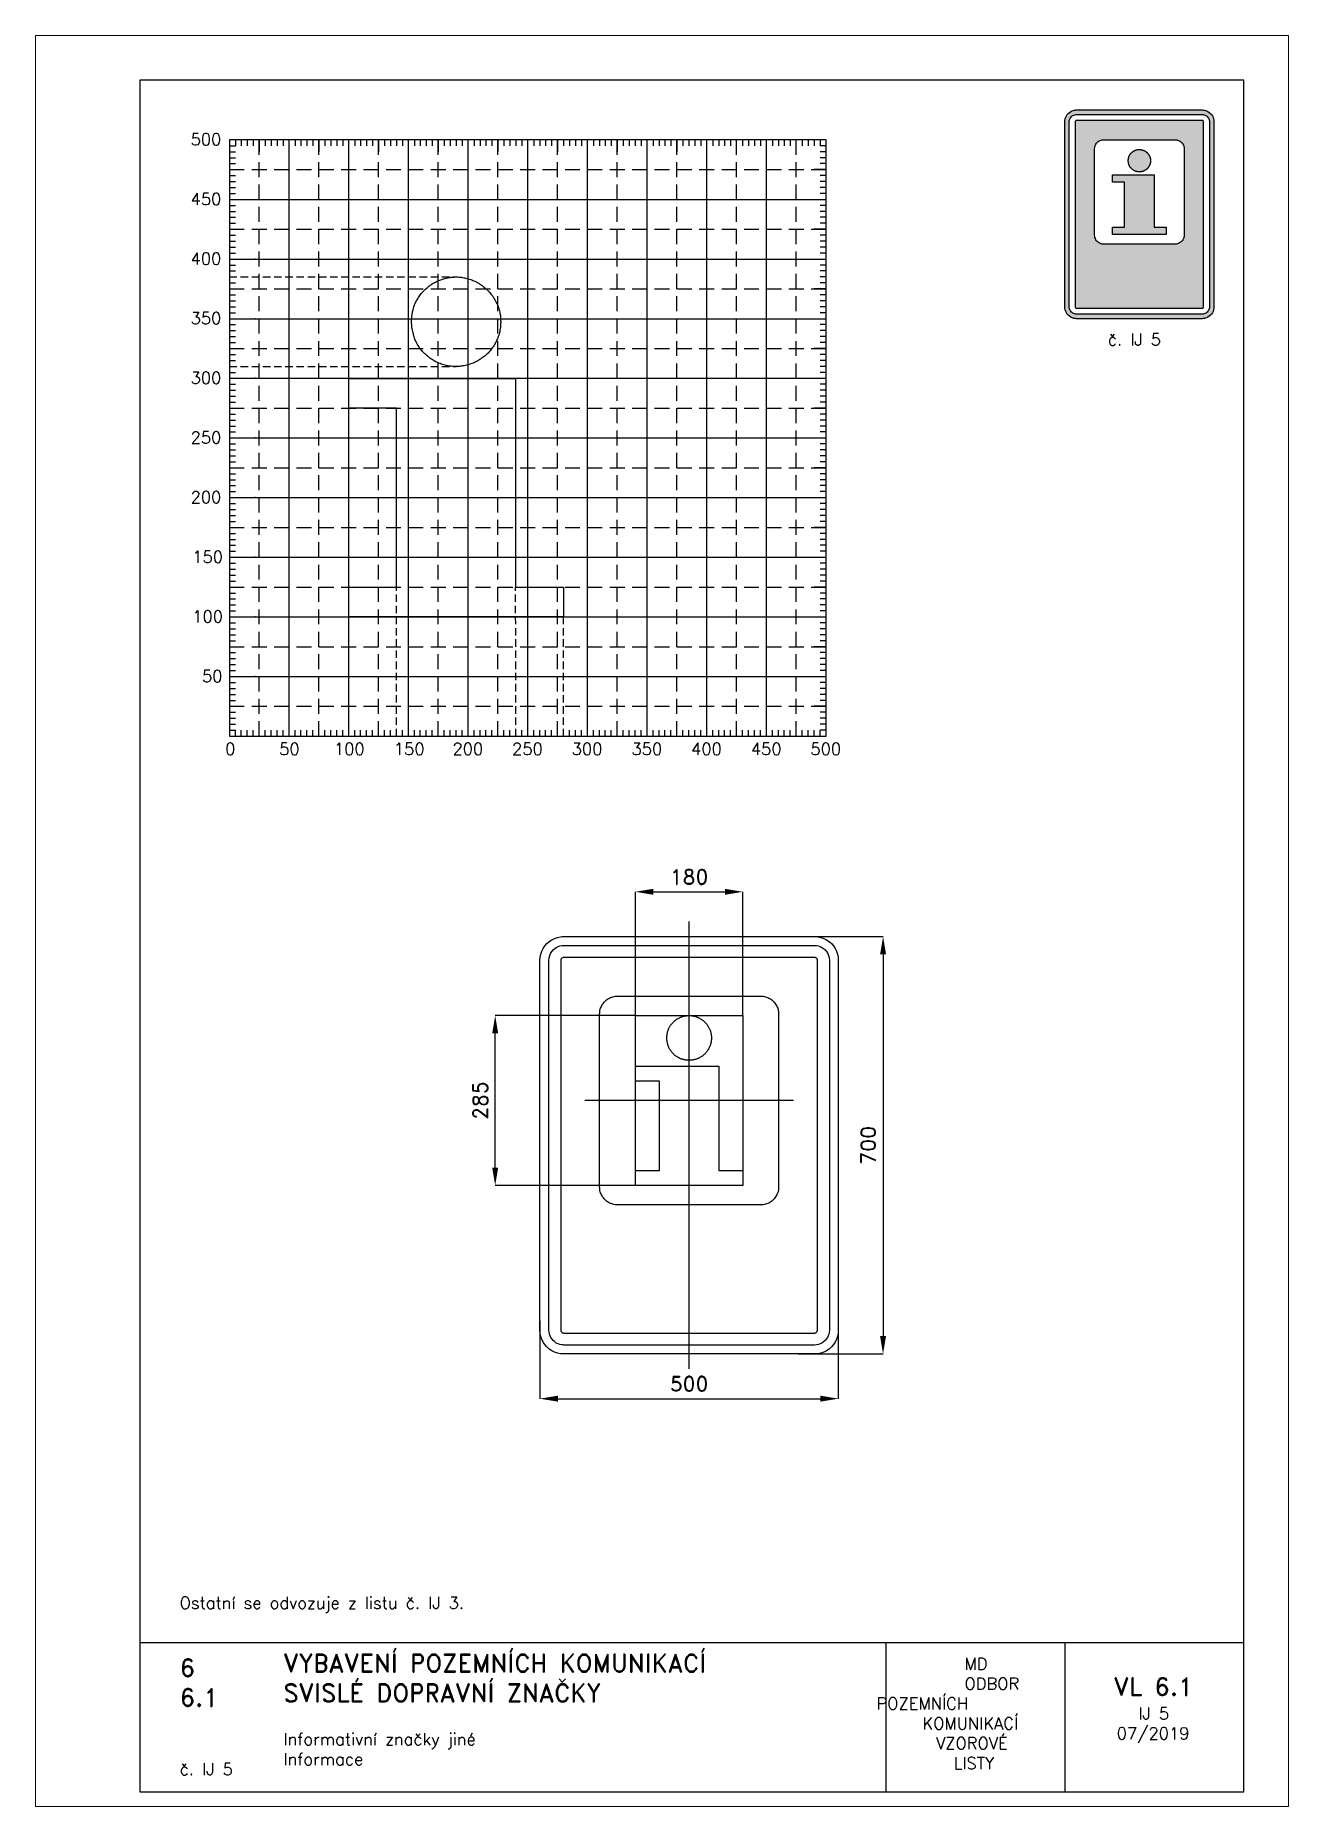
# Paper-space layout 'IJ 5' of a CAD drawing. Header units: millimetres. Extents: x 0 to 210, y 0 to 297.
# The model-space entities are those that its viewports show. They can reach past a viewport. Long polylines and large blocks are cut down to what shows.
import ezdxf

# ---------------------------------------------------------------- set-up
doc = ezdxf.new("R2010")
doc.units = ezdxf.units.MM
doc.header["$LTSCALE"] = 5
doc.linetypes.add('ČERCHOVANÁX2', pattern=[2, 1, -0.5, 0, -0.5])
doc.linetypes.add('ČÁRKOVANÁX2', pattern=[1.5, 1, -0.5])
for name, color, linetype in [('Kóty', 2, 'Continuous'), ('Pomocná', 2, 'Continuous'), ('Rozpiska', 7, 'Continuous'), ('Značka', 7, 'Continuous')]:
    doc.layers.add(name, color=color, linetype=linetype)
doc.layers.add('Rámeček', color=6, linetype='Continuous', plot=False)
doc.styles.get("Standard").update_dxf_attribs({"font": 'romand.shx', "height": 25})
doc.dimstyles.get("Standard").update_dxf_attribs({"dimtxt": 25, "dimasz": 30, "dimexe": 0.18, "dimexo": 0.0625, "dimgap": 12.5, "dimtad": 1, "dimdec": 0, "dimzin": 0, "dimdsep": 46, "dimtxsty": 'Standard', "dimcen": 0.09, "dimadec": 0, "dimazin": 0, "dimtfac": 1, "dimtdec": 0, "dimtofl": 0, "dimtmove": 0, "dimatfit": 3, "dimfxl": 1, "dimtolj": 1, "dimtzin": 0, "dimarcsym": 0})

psp = doc.layouts.new('IJ 5')

# ---------------------------------------------------------------- texts
at = {"layer": 'Pomocná', "char_height": 2, "attachment_point": 1}
for s, insert in [('\\pi1.41968;500', (24.59, 280.57)), ('\\pi1.41968;450', (24.59, 270.57)), ('\\pi1.41968;400', (24.59, 260.57)), ('\\pi1.41968;350', (24.59, 250.57)), ('\\pi1.41968;300', (24.59, 240.57)), ('\\pi1.41968;250', (24.59, 230.57)), ('\\pi1.41968;200', (24.59, 220.57)), ('\\pi1.70539;150', (24.59, 210.57)), ('\\pi1.70539;100', (24.59, 200.57)), ('\\pi3.32444;50', (24.59, 190.57)), ('\\pi2.6146;0', (29.18, 178.35)), ('\\pi1.66222;50', (39.19, 178.35)), ('\\pi0.85269;100', (49.18, 178.35)), ('\\pi0.85269;150', (59.21, 178.35)), ('\\pi0.70984;200', (69.18, 178.35)), ('\\pi0.70984;250', (79.17, 178.35)), ('\\pi0.70984;300', (89.16, 178.35)), ('\\pi0.70984;350', (99.18, 178.35)), ('\\pi0.70984;400', (109.17, 178.35)), ('\\pi0.70984;450', (119.18, 178.35)), ('\\pi0.70984;500', (129.17, 178.35))]:
    psp.add_mtext_dynamic_manual_height_columns(s, width=6.5625, gutter_width=100, heights=[0], dxfattribs=dict(at, insert=insert))
at = {"layer": 'Rozpiska', "color": 7, "attachment_point": 1}
for s, width, gutter_width, heights, insert, char_height in [('\\pi7.21429;č. IJ 5', 25, 75, [0], (172.5, 247), 2), ('\\POstatní se odvozuje z listu č. IJ 3.{\\H1.83333x; }', 155.5011, 100, [0], (24.17, 38.49), 2), ('6', 149.0422, 100, [0], (24.17, 24.77), 3), ('{\\C6;VYBAVENÍ POZEMNÍCH KOMUNIKACÍ\\P}SVISLÉ DOPRAVNÍ ZNAČKY{\\H1.34524x; }', 149.0422, 100, [0], (41.56, 25.56), 3), ('\\pi14.7414;{\\C6;MD\\P\\pi2.36044;}ODBOR POZEMNÍCH{\\H1.57143x; }\\P\\pi7.69378;KOMUNIKACÍ{\\H1.5x; }\\P\\pi9.97949;{\\C6;VZOROVÉ\\H1.47619x; \\H0.67742x;\\P\\pi12.93187;LISTY\\H1.26984x; }', 33.1018, 100, [0], (140.95, 24.95), 2), ('\\pi1.03113;{\\H1.5x;\\C6;VL 6.1\\P\\pi5.17397;\\H0.66667x;IJ 5\\H1.66666x; \\H0.6x;\\P\\pi1.5549;07/2019\\H1.80159x; }', 16.0623, 100, [0], (179.66, 21.61), 2), ('6.1', 149.0422, 100, [0], (24.17, 19.78), 3), ('{\\C6;Informativní značky jiné\\P}Informace{\\H1.83333x; }', 149.0422, 100, [0], (41.56, 12.29), 2), ('{\\C6;č. IJ 5}', 12.0113, 100, [2.67], (24.17, 7.28), 2)]:
    psp.add_mtext_dynamic_manual_height_columns(s, width=width, gutter_width=gutter_width, heights=heights, dxfattribs=dict(at, insert=insert, char_height=char_height))

msp = doc.modelspace()

# ---------------------------------------------------------------- blocks, each defined once
blk = doc.blocks.new('*D0')
at = {"layer": 'Defpoints', "color": 0, "transparency": 16777216}
for p in [(-325, 217.5), (-90, 217.5), (-90, -67.5)]:
    blk.add_point(p, dxfattribs=at)
at = {"layer": 'Kóty', "color": 0, "lineweight": -2, "transparency": 16777216}
for p, q in [((-90.0625, 217.5), (-325.18, 217.5)), ((-325, -37.5), (-325, 187.5)), ((-90.0625, -67.5), (-325.18, -67.5))]:
    blk.add_line(p, q, dxfattribs=at)
at = {"layer": 'Kóty', "color": 0, "transparency": 16777216}
for points in [[(-330, 187.5), (-320, 187.5), (-325, 217.5)], [(-330, -37.5), (-320, -37.5), (-325, -67.5)]]:
    blk.add_solid(points, dxfattribs=at)
at = {"layer": 'Kóty', "color": 0, "transparency": 16777216, "insert": (-350, 75), "char_height": 25, "attachment_point": 5, "rotation": 90}
blk.add_mtext('\\A1;285', dxfattribs=at)
blk = doc.blocks.new('*D1')
at = {"layer": 'Defpoints', "color": 0, "transparency": 16777216}
for p in [(190.5, 350), (182.6, -350), (325, -350)]:
    blk.add_point(p, dxfattribs=at)
at = {"layer": 'Kóty', "color": 0, "lineweight": -2, "transparency": 16777216}
for p, q in [((190.6, 350), (325.2, 350)), ((325, 320), (325, -320)), ((182.7, -350), (325.2, -350))]:
    blk.add_line(p, q, dxfattribs=at)
at = {"layer": 'Kóty', "color": 0, "transparency": 16777216}
for points in [[(320, 320), (330, 320), (325, 350)], [(320, -320), (330, -320), (325, -350)]]:
    blk.add_solid(points, dxfattribs=at)
at = {"layer": 'Kóty', "color": 0, "transparency": 16777216, "insert": (300, 0), "char_height": 25, "attachment_point": 5, "rotation": 90}
blk.add_mtext('\\A1;700', dxfattribs=at)
blk = doc.blocks.new('*D2')
at = {"layer": 'Defpoints', "color": 0, "transparency": 16777216}
for p in [(-250, -294.4), (250, -284.3), (250, -425)]:
    blk.add_point(p, dxfattribs=at)
at = {"layer": 'Kóty', "color": 0, "lineweight": -2, "transparency": 16777216}
for p, q in [((-250, -294.5), (-250, -425.2)), ((250, -284.4), (250, -425.2)), ((-220, -425), (220, -425))]:
    blk.add_line(p, q, dxfattribs=at)
at = {"layer": 'Kóty', "color": 0, "transparency": 16777216}
for points in [[(-220, -420), (-220, -430), (-250, -425)], [(220, -420), (220, -430), (250, -425)]]:
    blk.add_solid(points, dxfattribs=at)
at = {"layer": 'Kóty', "color": 0, "transparency": 16777216, "insert": (0, -400), "char_height": 25, "attachment_point": 5}
blk.add_mtext('\\A1;500', dxfattribs=at)
blk = doc.blocks.new('*D3')
at = {"layer": 'Defpoints', "color": 0, "transparency": 16777216}
for p in [(90, 425), (-90.0625, 217.5), (90, 217.5)]:
    blk.add_point(p, dxfattribs=at)
at = {"layer": 'Kóty', "color": 0, "lineweight": -2, "transparency": 16777216}
for p, q in [((-90.0625, 217.5625), (-90.0625, 425.18)), ((-60.0625, 425), (60, 425)), ((90, 217.5625), (90, 425.18))]:
    blk.add_line(p, q, dxfattribs=at)
at = {"layer": 'Kóty', "color": 0, "transparency": 16777216}
for points in [[(-60.0625, 430), (-60.0625, 420), (-90.0625, 425)], [(60, 430), (60, 420), (90, 425)]]:
    blk.add_solid(points, dxfattribs=at)
at = {"layer": 'Kóty', "color": 0, "transparency": 16777216, "insert": (-0.03125, 450), "char_height": 25, "attachment_point": 5}
blk.add_mtext('\\A1;180', dxfattribs=at)

# ---------------------------------------------------------------- dimensions: what is measured, and where the dimension line sits
at = {"layer": 'Kóty'}
for base, p1, p2, picture, middle in [((90, 425), (-90.0625, 217.5), (90, 217.5), '*D3', (-0.0312, 450)), ((250, -425), (-250, -294.4474), (250, -284.3349), '*D2', (0, -400))]:
    dim = msp.add_linear_dim(base=base, p1=p1, p2=p2, dimstyle='Standard', dxfattribs=at)
    dim.commit()
    dim.dimension.update_dxf_attribs({"geometry": picture, "text_midpoint": middle})
for base, p1, p2, picture, middle in [((325, -350), (190.5244, 350), (182.6082, -350), '*D1', (300, 0)), ((-325, 217.5), (-90, -67.5), (-90, 217.5), '*D0', (-350, 75))]:
    dim = msp.add_linear_dim(base=base, p1=p1, p2=p2, angle=90, dimstyle='Standard', dxfattribs=at)
    dim.commit()
    dim.dimension.update_dxf_attribs({"geometry": picture, "text_midpoint": middle})

# ---------------------------------------------------------------- linework, layer by layer
at = {"layer": 'Značka', "color": 6, "linetype": 'ČERCHOVANÁX2', "ltscale": 5}
for points in [[(0, -375), (0, 375)], [(175, 75), (-175, 75)]]:
    msp.add_lwpolyline(points, dxfattribs=at)
at = {"layer": 'Značka', "color": 5}
for points in [[(-210, -350), (-210.2, -349.9995), (-210.3, -349.9988, -0.0321716), (-215.5, -349.637), (-220.6, -348.5823), (-225.5, -346.9227), (-230.1, -344.5885), (-234.4, -341.714), (-238.3, -338.2843), (-241.7, -334.4026), (-244.6, -330.0906), (-246.9, -325.4605), (-248.6, -320.5549), (-249.7, -315.4767), (-250, -310.314), (-250, -310.157), (-250, -310), (-250, 310), (-250, 310.157), (-250, 310.314), (-249.6, 315.479), (-248.6, 320.555), (-246.9, 325.464), (-244.6, 330.091), (-241.7, 334.402), (-238.3, 338.284), (-234.4, 341.717), (-230.1, 344.589), (-225.5, 346.906), (-220.6, 348.582), (-215.5, 349.654, -0.0367311), (-210.3, 349.999), (-210.2, 350), (-210, 350), (210, 350), (210.2, 350), (210.3, 349.999, -0.0321716), (215.5, 349.637), (220.6, 348.582), (225.5, 346.923), (230.1, 344.589), (234.4, 341.714), (238.3, 338.284), (241.7, 334.403), (244.6, 330.091), (246.9, 325.46), (248.6, 320.555), (249.7, 315.477), (250, 310.314), (250, 310.157), (250, 310), (250, -310), (250, -310.157), (250, -310.314), (249.6, -315.4791), (248.6, -320.5549), (246.9, -325.4636), (244.6, -330.0906), (241.7, -334.4017), (238.3, -338.2843), (234.4, -341.7172), (230.1, -344.5885), (225.5, -346.9061), (220.6, -348.5823), (215.5, -349.6542, -0.0367341), (210.3, -349.9988), (210.2, -349.9996), (210, -350), (-210, -350)], [(-210, -335), (-210.1, -334.9997), (-210.2, -334.9992, -0.0321601), (-213.4, -334.7731), (-216.6, -334.1139), (-219.7, -333.0767), (-222.6, -331.6178), (-225.3, -329.8212), (-227.7, -327.6777), (-229.8, -325.2516), (-231.6, -322.5566), (-233.1, -319.6628), (-234.1, -316.5968), (-234.8, -313.423), (-235, -310.196), (-235, -310.098), (-235, -310), (-235, 310), (-235, 310.098), (-235, 310.196), (-234.8, 313.424), (-234.1, 316.597), (-233.1, 319.665), (-231.6, 322.557), (-229.8, 325.251), (-227.7, 327.678), (-225.3, 329.823), (-222.6, 331.618), (-219.7, 333.066), (-216.6, 334.114), (-213.4, 334.784, -0.0367287), (-210.2, 334.999), (-210.1, 335), (-210, 335), (210, 335), (210.1, 335), (210.2, 334.999, -0.0321789), (213.4, 334.773), (216.6, 334.114), (219.7, 333.077), (222.6, 331.618), (225.3, 329.821), (227.7, 327.678), (229.8, 325.252), (231.6, 322.557), (233.1, 319.663), (234.1, 316.597), (234.8, 313.423), (235, 310.196), (235, 310.098), (235, 310), (235, -310), (235, -310.098), (235, -310.196), (234.8, -313.424), (234.1, -316.5968), (233.1, -319.6648), (231.6, -322.5566), (229.8, -325.2511), (227.7, -327.6777), (225.3, -329.8233), (222.6, -331.6178), (219.7, -333.0663), (216.6, -334.1139), (213.4, -334.7839), (210.2, -334.9992), (210.1, -334.9997), (210, -335), (-210, -335)], [(-120, -100), (-120.12, -100), (-120.24, -99.999, -0.032176), (-124.11, -99.728, -0.0354414), (-127.92, -98.937, -0.0362606), (-131.6, -97.692, -0.0344037), (-135.07, -95.941, -0.0337135), (-138.3, -93.785, -0.0340917), (-141.21, -91.213, -0.0341856), (-143.79, -88.302, -0.0342456), (-145.94, -85.068, -0.0340273), (-147.68, -81.595, -0.0333729), (-148.94, -77.916, -0.0341419), (-149.74, -74.108, -0.0367803), (-150, -70.236), (-150, -70.118), (-150, -70), (-150, 220), (-150, 220.118), (-150, 220.236, -0.0322112), (-149.73, 224.109, -0.035398), (-148.94, 227.916, -0.0362567), (-147.69, 231.598, -0.0344175), (-145.94, 235.068, -0.0337071), (-143.79, 238.301, -0.034076), (-141.21, 241.213, -0.0342033), (-138.3, 243.788, -0.0342414), (-135.07, 245.941, -0.0340198), (-131.6, 247.68, -0.0334199), (-127.92, 248.937, -0.0341212), (-124.11, 249.741, -0.0367502), (-120.24, 249.999), (-120.12, 250), (-120, 250), (120, 250), (120.12, 250), (120.24, 249.999, -0.032176), (124.11, 249.728, -0.0354605), (127.92, 248.937, -0.0362606), (131.6, 247.692, -0.0344109), (135.07, 245.941, -0.0337199), (138.3, 243.785, -0.034086), (141.21, 241.213, -0.0341806), (143.79, 238.302, -0.0342282), (145.94, 235.068, -0.0340198), (147.68, 231.595, -0.0333706), (148.94, 227.916, -0.0341419), (149.74, 224.108, -0.0367795), (150, 220.236), (150, 220.118), (150, 220), (150, -70), (150, -70.118), (150, -70.236), (149.73, -74.109), (148.94, -77.916), (147.69, -81.598, -0.0344283), (145.94, -85.068, -0.0337199), (143.79, -88.301, -0.034076), (141.21, -91.213, -0.0341972), (138.3, -93.788, -0.034235), (135.07, -95.941, -0.034041), (131.6, -97.68, -0.0334197), (127.92, -98.937, -0.0341328), (124.11, -99.741, -0.0367502), (120.24, -99.999), (120.12, -100), (120, -100), (-120, -100)], [(37.33, 179.872), (37.33, 179.861), (37.33, 179.85), (37.33, 179.788), (37.33, 179.726), (37.33, 179.683), (37.33, 179.64), (37.33, 179.602), (37.33, 179.563), (37.33, 179.526), (37.33, 179.489), (37.33, 179.438), (37.33, 179.386), (37.33, 179.375), (37.33, 179.364), (37.33, 179.215), (37.33, 179.066), (37.32, 178.768), (37.32, 178.471), (37.29, 177.729), (37.24, 176.987), (37.16, 176.003), (37.05, 175.022), (36.92, 174.051), (36.77, 173.084), (36.63, 172.322), (36.48, 171.562), (36.28, 170.627), (36.05, 169.702), (35.69, 168.597), (35.27, 167.509), (34.91, 166.601), (34.55, 165.697), (34.17, 164.8), (33.77, 163.912), (33.44, 163.209), (33.11, 162.51), (32.68, 161.648), (32.22, 160.804), (31.57, 159.786), (30.88, 158.797), (30.3, 157.973), (29.7, 157.156), (29.09, 156.354), (28.46, 155.568), (27.95, 154.956), (27.43, 154.353), (26.77, 153.622), (26.08, 152.923), (25.18, 152.117), (24.24, 151.356), (23.46, 150.75), (22.68, 150.155), (21.9, 149.58), (21.1, 149.021), (20.46, 148.583), (19.81, 148.147), (18.99, 147.596), (18.15, 147.076), (17.12, 146.522), (16.05, 146.025), (15.13, 145.618), (14.21, 145.231), (13.27, 144.866), (12.33, 144.526), (11.57, 144.272), (10.81, 144.033), (9.89, 143.761), (8.95, 143.516), (7.78, 143.25), (6.6, 143.018), (5.64, 142.848), (4.69, 142.7), (3.75, 142.583), (2.81, 142.497), (2.07, 142.45), (1.33, 142.434), (0.41, 142.459), (-0.51, 142.499), (-1.71, 142.524), (-2.9, 142.55), (-3.89, 142.603), (-4.88, 142.69), (-5.85, 142.803), (-6.83, 142.945), (-7.6, 143.08), (-8.36, 143.247), (-9.3, 143.499), (-10.23, 143.77), (-11.4, 144.093), (-12.57, 144.441), (-13.52, 144.777), (-14.45, 145.156), (-15.34, 145.551), (-16.23, 145.972), (-16.91, 146.317), (-17.58, 146.675), (-18.39, 147.118), (-19.18, 147.584), (-20.18, 148.229), (-21.16, 148.91), (-21.96, 149.488), (-22.74, 150.081), (-23.51, 150.688), (-24.26, 151.313), (-24.85, 151.823), (-25.44, 152.343), (-26.15, 153.005), (-26.85, 153.686), (-27.67, 154.535), (-28.46, 155.414), (-29.1, 156.176), (-29.71, 156.958), (-30.31, 157.756), (-30.88, 158.57), (-31.33, 159.226), (-31.75, 159.893), (-32.24, 160.727), (-32.73, 161.567), (-33.32, 162.587), (-33.89, 163.624), (-34.3, 164.504), (-34.67, 165.406), (-35, 166.322), (-35.29, 167.249), (-35.5, 168.004), (-35.68, 168.767), (-35.86, 169.745), (-36.05, 170.719), (-36.35, 171.839), (-36.66, 172.957), (-36.86, 173.909), (-37, 174.872), (-37.12, 175.846), (-37.21, 176.823), (-37.26, 177.61), (-37.29, 178.399), (-37.32, 179.389), (-37.33, 180.38), (-37.31, 181.569), (-37.25, 182.757), (-37.16, 183.741), (-37.06, 184.722), (-36.92, 185.692), (-36.77, 186.659), (-36.63, 187.422), (-36.48, 188.183), (-36.27, 189.114), (-36.05, 190.041), (-35.75, 191.215), (-35.41, 192.377), (-35.09, 193.323), (-34.74, 194.257), (-34.36, 195.172), (-33.95, 196.074), (-33.6, 196.786), (-33.23, 197.486), (-32.73, 198.344), (-32.22, 199.194), (-31.63, 200.185), (-31.02, 201.164), (-30.48, 201.963), (-29.89, 202.738), (-29.28, 203.505), (-28.64, 204.251), (-28.11, 204.844), (-27.55, 205.418), (-26.82, 206.125), (-26.08, 206.821), (-25.23, 207.627), (-24.38, 208.421), (-23.65, 209.058), (-22.89, 209.672), (-22.13, 210.265), (-21.35, 210.836), (-20.71, 211.274), (-20.07, 211.694), (-19.25, 212.195), (-18.41, 212.669), (-17.38, 213.211), (-16.34, 213.72), (-15.46, 214.127), (-14.57, 214.513), (-13.67, 214.878), (-12.76, 215.218), (-12.03, 215.473), (-11.3, 215.711), (-10.38, 215.985), (-9.46, 216.228), (-8.27, 216.497), (-7.07, 216.73), (-6.08, 216.907), (-5.09, 217.066), (-4.12, 217.202), (-3.15, 217.314), (-2.38, 217.385), (-1.61, 217.44), (-0.68, 217.485), (0.26, 217.5, -0.0106205), (1.38, 217.478), (2.51, 217.411), (3.47, 217.323), (4.43, 217.204), (5.42, 217.053), (6.39, 216.874), (7.19, 216.71), (7.98, 216.523), (8.98, 216.255), (9.97, 215.974), (11.08, 215.667), (12.18, 215.337), (13.09, 215.022), (14, 214.671), (14.9, 214.292), (15.79, 213.885), (16.5, 213.536), (17.2, 213.167), (18.07, 212.677), (18.92, 212.16), (19.92, 211.512), (20.9, 210.835), (21.7, 210.258), (22.48, 209.663), (23.25, 209.056), (24.01, 208.431), (24.6, 207.921), (25.18, 207.401), (25.89, 206.738), (26.59, 206.059), (27.41, 205.224), (28.2, 204.364), (28.84, 203.626), (29.46, 202.868), (30.06, 202.087), (30.63, 201.286), (31.07, 200.626), (31.49, 199.949), (31.99, 199.065), (32.47, 198.177), (33.08, 197.15), (33.67, 196.119), (34.13, 195.239), (34.54, 194.338), (34.92, 193.422), (35.28, 192.495), (35.54, 191.74), (35.79, 190.977), (36.06, 190.004), (36.31, 189.025), (36.56, 187.983), (36.77, 186.934), (36.93, 186.021), (37.04, 185.103), (37.14, 184.167), (37.22, 183.23), (37.26, 182.479), (37.3, 181.727), (37.32, 180.938), (37.33, 180.148), (37.33, 180.01), (37.33, 179.872)]]:
    msp.add_lwpolyline(points, format="xyb", dxfattribs=at)
for points in [[(-210, -315), (210, -315), (210, -315), (210, -315), (210.7, -314.955), (211.3, -314.823), (211.9, -314.615), (212.5, -314.324), (213.1, -313.964), (213.5, -313.536), (214, -313.05), (214.3, -312.511), (214.6, -311.933), (214.8, -311.319), (215, -310.685), (215, -310.039), (215, -310.02), (215, -310), (215, 310), (215, 310.02), (215, 310.039), (215, 310.685), (214.8, 311.319), (214.6, 311.933), (214.3, 312.511), (214, 313.05), (213.5, 313.536), (213.1, 313.965), (212.5, 314.324), (211.9, 314.613), (211.3, 314.823), (210.7, 314.957), (210, 315), (210, 315), (210, 315), (-210, 315), (-210, 315), (-210, 315), (-210.7, 314.955), (-211.3, 314.823), (-211.9, 314.615), (-212.5, 314.324), (-213.1, 313.964), (-213.5, 313.536), (-214, 313.05), (-214.3, 312.511), (-214.6, 311.933), (-214.8, 311.319), (-215, 310.685), (-215, 310.039), (-215, 310.02), (-215, 310), (-215, -310), (-215, -310.02), (-215, -310.039), (-215, -310.685), (-214.8, -311.319), (-214.6, -311.933), (-214.3, -312.511), (-214, -313.05), (-213.5, -313.536), (-213.1, -313.965), (-212.5, -314.324), (-211.9, -314.613), (-211.3, -314.823), (-210.7, -314.957), (-210, -315), (-210, -315), (-210, -315)], [(49.86, -42.586), (90, -42.586), (90, -67.5), (49.86, -67.5), (-49.86, -67.5), (-90, -67.5), (-90, -42.586), (-49.86, -42.586), (-49.86, 107.414), (-90, 107.414), (-90, 132.329), (-49.86, 132.329), (49.86, 132.329), (49.86, 107.414), (49.86, -42.586)]]:
    msp.add_lwpolyline(points, dxfattribs=at)
at = {"layer": 'Značka', "color": 6, "linetype": 'ČÁRKOVANÁX2', "ltscale": 2.5}
msp.add_lwpolyline([(-90, -67.5), (-90, 217.5), (90, 217.5), (90, -67.5), (-90, -67.5)], dxfattribs=at)

msp.set_redraw_order([(e.dxf.handle, doc.entitydb.next_handle()) for e in msp.query("TEXT MTEXT ATTDEF DIMENSION ARC_DIMENSION")])  # texts and dimensions are drawn at this point

# ---------------------------------------------------------------- hatches: boundary and pattern name
at = {"layer": 'Značka'}
h = psp.add_hatch(color=170, dxfattribs=at)
h.dxf.hatch_style = 1
edge = h.paths.add_edge_path(flags=0)
edge.add_line((179, 262), (178.99, 262))
edge.add_line((178.99, 262), (178.99, 262))
edge.add_arc((179, 263.51), 1.51, 262.3083, 269.6804, ccw=False)
edge.add_arc((178.98, 263.37), 1.37, 254.2095, 262.3332, ccw=False)
edge.add_line((178.6, 262.05), (178.42, 262.12))
edge.add_line((178.42, 262.12), (178.25, 262.2))
edge.add_line((178.25, 262.2), (178.08, 262.31))
edge.add_line((178.08, 262.31), (177.94, 262.44))
edge.add_line((177.94, 262.44), (177.81, 262.58))
edge.add_line((177.81, 262.58), (177.7, 262.75))
edge.add_line((177.7, 262.75), (177.62, 262.92))
edge.add_line((177.62, 262.92), (177.55, 263.1))
edge.add_line((177.55, 263.1), (177.51, 263.29))
edge.add_line((177.51, 263.29), (177.5, 263.49))
edge.add_line((177.5, 263.49), (177.5, 263.49))
edge.add_line((177.5, 263.49), (177.5, 263.5))
edge.add_line((177.5, 263.5), (177.5, 278))
edge.add_line((177.5, 278), (177.5, 278.01))
edge.add_line((177.5, 278.01), (177.5, 278.01))
edge.add_line((177.5, 278.01), (177.51, 278.21))
edge.add_line((177.51, 278.21), (177.55, 278.4))
edge.add_line((177.55, 278.4), (177.62, 278.58))
edge.add_line((177.62, 278.58), (177.7, 278.75))
edge.add_line((177.7, 278.75), (177.81, 278.92))
edge.add_line((177.81, 278.92), (177.94, 279.06))
edge.add_line((177.94, 279.06), (178.08, 279.19))
edge.add_line((178.08, 279.19), (178.25, 279.3))
edge.add_line((178.25, 279.3), (178.42, 279.38))
edge.add_line((178.42, 279.38), (178.6, 279.45))
edge.add_arc((178.99, 278.07), 1.43, 98.0089, 105.8229, ccw=False)
edge.add_arc((178.98, 278.18), 1.32, 89.6041, 98.0241, ccw=False)
edge.add_line((178.99, 279.5), (178.99, 279.5))
edge.add_line((178.99, 279.5), (179, 279.5))
edge.add_line((179, 279.5), (191, 279.5))
edge.add_line((191, 279.5), (191.01, 279.5))
edge.add_line((191.01, 279.5), (191.01, 279.5))
edge.add_arc((191, 277.99), 1.51, 82.3083, 89.6804, ccw=False)
edge.add_arc((191.02, 278.13), 1.37, 74.2073, 82.3354, ccw=False)
edge.add_line((191.4, 279.45), (191.58, 279.38))
edge.add_line((191.58, 279.38), (191.75, 279.3))
edge.add_line((191.75, 279.3), (191.91, 279.19))
edge.add_line((191.91, 279.19), (192.06, 279.06))
edge.add_line((192.06, 279.06), (192.19, 278.92))
edge.add_line((192.19, 278.92), (192.3, 278.75))
edge.add_line((192.3, 278.75), (192.38, 278.58))
edge.add_line((192.38, 278.58), (192.45, 278.4))
edge.add_line((192.45, 278.4), (192.49, 278.21))
edge.add_line((192.49, 278.21), (192.5, 278.01))
edge.add_line((192.5, 278.01), (192.5, 278.01))
edge.add_line((192.5, 278.01), (192.5, 278))
edge.add_line((192.5, 278), (192.5, 263.5))
edge.add_line((192.5, 263.5), (192.5, 263.49))
edge.add_line((192.5, 263.49), (192.5, 263.49))
edge.add_line((192.5, 263.49), (192.49, 263.29))
edge.add_line((192.49, 263.29), (192.45, 263.1))
edge.add_line((192.45, 263.1), (192.38, 262.92))
edge.add_line((192.38, 262.92), (192.3, 262.75))
edge.add_line((192.3, 262.75), (192.19, 262.58))
edge.add_line((192.19, 262.58), (192.06, 262.44))
edge.add_line((192.06, 262.44), (191.91, 262.31))
edge.add_line((191.91, 262.31), (191.75, 262.2))
edge.add_line((191.75, 262.2), (191.58, 262.12))
edge.add_line((191.58, 262.12), (191.4, 262.05))
edge.add_line((191.4, 262.05), (191.21, 262.01))
edge.add_arc((191.02, 263.32), 1.32, 269.6041, 278.0241, ccw=False)
edge.add_line((191.01, 262), (191.01, 262))
edge.add_line((191.01, 262), (191, 262))
edge.add_line((191, 262), (179, 262))
edge = h.paths.add_edge_path(flags=16)
edge.add_line((174.5, 250.25), (174.49, 250.25))
edge.add_line((174.49, 250.25), (174.49, 250.25))
edge.add_arc((174.5, 251.51), 1.26, 262.2976, 269.6693, ccw=False)
edge.add_arc((174.48, 251.4), 1.15, 254.2241, 262.3533, ccw=False)
edge.add_line((174.17, 250.29), (174.02, 250.35))
edge.add_line((174.02, 250.35), (173.87, 250.42))
edge.add_line((173.87, 250.42), (173.74, 250.51))
edge.add_line((173.74, 250.51), (173.62, 250.62))
edge.add_line((173.62, 250.62), (173.51, 250.74))
edge.add_line((173.51, 250.74), (173.42, 250.87))
edge.add_line((173.42, 250.87), (173.35, 251.02))
edge.add_line((173.35, 251.02), (173.29, 251.17))
edge.add_line((173.29, 251.17), (173.26, 251.33))
edge.add_line((173.26, 251.33), (173.25, 251.49))
edge.add_line((173.25, 251.49), (173.25, 251.5))
edge.add_line((173.25, 251.5), (173.25, 251.5))
edge.add_line((173.25, 251.5), (173.25, 282.5))
edge.add_line((173.25, 282.5), (173.25, 282.5))
edge.add_line((173.25, 282.5), (173.25, 282.51))
edge.add_line((173.25, 282.51), (173.26, 282.67))
edge.add_line((173.26, 282.67), (173.29, 282.83))
edge.add_line((173.29, 282.83), (173.35, 282.98))
edge.add_line((173.35, 282.98), (173.42, 283.13))
edge.add_line((173.42, 283.13), (173.51, 283.26))
edge.add_line((173.51, 283.26), (173.62, 283.38))
edge.add_line((173.62, 283.38), (173.74, 283.49))
edge.add_line((173.74, 283.49), (173.87, 283.58))
edge.add_line((173.87, 283.58), (174.02, 283.65))
edge.add_line((174.02, 283.65), (174.17, 283.71))
edge.add_line((174.17, 283.71), (174.33, 283.74))
edge.add_arc((174.48, 282.65), 1.1, 89.6108, 98.0292, ccw=False)
edge.add_line((174.49, 283.75), (174.49, 283.75))
edge.add_line((174.49, 283.75), (174.5, 283.75))
edge.add_line((174.5, 283.75), (195.5, 283.75))
edge.add_line((195.5, 283.75), (195.5, 283.75))
edge.add_line((195.5, 283.75), (195.51, 283.75))
edge.add_arc((195.5, 282.5), 1.25, 82.2973, 89.6731, ccw=False)
edge.add_arc((195.52, 282.6), 1.15, 74.2287, 82.3556, ccw=False)
edge.add_line((195.83, 283.71), (195.98, 283.65))
edge.add_line((195.98, 283.65), (196.13, 283.58))
edge.add_line((196.13, 283.58), (196.26, 283.49))
edge.add_line((196.26, 283.49), (196.38, 283.38))
edge.add_line((196.38, 283.38), (196.49, 283.26))
edge.add_line((196.49, 283.26), (196.58, 283.13))
edge.add_line((196.58, 283.13), (196.65, 282.98))
edge.add_line((196.65, 282.98), (196.71, 282.83))
edge.add_line((196.71, 282.83), (196.74, 282.67))
edge.add_line((196.74, 282.67), (196.75, 282.51))
edge.add_line((196.75, 282.51), (196.75, 282.5))
edge.add_line((196.75, 282.5), (196.75, 282.5))
edge.add_line((196.75, 282.5), (196.75, 251.5))
edge.add_line((196.75, 251.5), (196.75, 251.5))
edge.add_line((196.75, 251.5), (196.75, 251.49))
edge.add_line((196.75, 251.49), (196.74, 251.33))
edge.add_line((196.74, 251.33), (196.71, 251.17))
edge.add_line((196.71, 251.17), (196.65, 251.02))
edge.add_line((196.65, 251.02), (196.58, 250.87))
edge.add_line((196.58, 250.87), (196.49, 250.74))
edge.add_line((196.49, 250.74), (196.38, 250.62))
edge.add_line((196.38, 250.62), (196.26, 250.51))
edge.add_line((196.26, 250.51), (196.13, 250.42))
edge.add_line((196.13, 250.42), (195.98, 250.35))
edge.add_line((195.98, 250.35), (195.83, 250.29))
edge.add_line((195.83, 250.29), (195.67, 250.26))
edge.add_arc((195.52, 251.35), 1.1, 269.6151, 278.0355, ccw=False)
edge.add_line((195.51, 250.25), (195.5, 250.25))
edge.add_line((195.5, 250.25), (195.5, 250.25))
edge.add_line((195.5, 250.25), (174.5, 250.25))
edge = h.paths.add_edge_path(flags=0)
edge.add_line((174.5, 251.25), (195.5, 251.25))
edge.add_line((195.5, 251.25), (195.5, 251.25))
edge.add_line((195.5, 251.25), (195.5, 251.25))
edge.add_arc((195.5, 251.5), 0.254, 270.2998, 277.6559)
edge.add_line((195.53, 251.25), (195.57, 251.26))
edge.add_line((195.57, 251.26), (195.6, 251.27))
edge.add_line((195.6, 251.27), (195.63, 251.28))
edge.add_line((195.63, 251.28), (195.65, 251.3))
edge.add_line((195.65, 251.3), (195.68, 251.32))
edge.add_line((195.68, 251.32), (195.7, 251.35))
edge.add_line((195.7, 251.35), (195.72, 251.37))
edge.add_line((195.72, 251.37), (195.73, 251.4))
edge.add_line((195.73, 251.4), (195.74, 251.43))
edge.add_line((195.74, 251.43), (195.75, 251.47))
edge.add_line((195.75, 251.47), (195.75, 251.5))
edge.add_line((195.75, 251.5), (195.75, 251.5))
edge.add_line((195.75, 251.5), (195.75, 251.5))
edge.add_line((195.75, 251.5), (195.75, 282.5))
edge.add_line((195.75, 282.5), (195.75, 282.5))
edge.add_line((195.75, 282.5), (195.75, 282.5))
edge.add_line((195.75, 282.5), (195.75, 282.53))
edge.add_line((195.75, 282.53), (195.74, 282.57))
edge.add_line((195.74, 282.57), (195.73, 282.6))
edge.add_line((195.73, 282.6), (195.72, 282.63))
edge.add_line((195.72, 282.63), (195.7, 282.65))
edge.add_line((195.7, 282.65), (195.68, 282.68))
edge.add_line((195.68, 282.68), (195.65, 282.7))
edge.add_line((195.65, 282.7), (195.63, 282.72))
edge.add_line((195.63, 282.72), (195.6, 282.73))
edge.add_line((195.6, 282.73), (195.57, 282.74))
edge.add_line((195.57, 282.74), (195.53, 282.75))
edge.add_line((195.53, 282.75), (195.5, 282.75))
edge.add_line((195.5, 282.75), (195.5, 282.75))
edge.add_line((195.5, 282.75), (195.5, 282.75))
edge.add_line((195.5, 282.75), (174.5, 282.75))
edge.add_line((174.5, 282.75), (174.5, 282.75))
edge.add_line((174.5, 282.75), (174.5, 282.75))
edge.add_arc((174.5, 282.5), 0.253, 90.2708, 97.6498)
edge.add_line((174.47, 282.75), (174.43, 282.74))
edge.add_line((174.43, 282.74), (174.4, 282.73))
edge.add_line((174.4, 282.73), (174.37, 282.72))
edge.add_line((174.37, 282.72), (174.35, 282.7))
edge.add_line((174.35, 282.7), (174.32, 282.68))
edge.add_line((174.32, 282.68), (174.3, 282.65))
edge.add_line((174.3, 282.65), (174.28, 282.63))
edge.add_line((174.28, 282.63), (174.27, 282.6))
edge.add_line((174.27, 282.6), (174.26, 282.57))
edge.add_line((174.26, 282.57), (174.25, 282.53))
edge.add_line((174.25, 282.53), (174.25, 282.5))
edge.add_line((174.25, 282.5), (174.25, 282.5))
edge.add_line((174.25, 282.5), (174.25, 282.5))
edge.add_line((174.25, 282.5), (174.25, 251.5))
edge.add_line((174.25, 251.5), (174.25, 251.5))
edge.add_line((174.25, 251.5), (174.25, 251.5))
edge.add_line((174.25, 251.5), (174.25, 251.47))
edge.add_line((174.25, 251.47), (174.26, 251.43))
edge.add_line((174.26, 251.43), (174.27, 251.4))
edge.add_line((174.27, 251.4), (174.28, 251.37))
edge.add_line((174.28, 251.37), (174.3, 251.35))
edge.add_line((174.3, 251.35), (174.32, 251.32))
edge.add_line((174.32, 251.32), (174.35, 251.3))
edge.add_line((174.35, 251.3), (174.37, 251.28))
edge.add_line((174.37, 251.28), (174.4, 251.27))
edge.add_line((174.4, 251.27), (174.43, 251.26))
edge.add_line((174.43, 251.26), (174.47, 251.25))
edge.add_line((174.47, 251.25), (174.5, 251.25))
edge.add_line((174.5, 251.25), (174.5, 251.25))
edge.add_line((174.5, 251.25), (174.5, 251.25))
edge = h.paths.add_edge_path()
edge.add_line((174.5, 249.5), (174.49, 249.5))
edge.add_line((174.49, 249.5), (174.48, 249.5))
edge.add_arc((174.5, 251.51), 2.01, 262.3101, 269.684, ccw=False)
edge.add_arc((174.47, 251.33), 1.83, 254.1871, 262.3104, ccw=False)
edge.add_arc((174.42, 251.3), 1.79, 247.1694, 255.4801, ccw=False)
edge.add_line((173.73, 249.65), (173.5, 249.77))
edge.add_line((173.5, 249.77), (173.28, 249.91))
edge.add_line((173.28, 249.91), (173.09, 250.09))
edge.add_line((173.09, 250.09), (172.91, 250.28))
edge.add_line((172.91, 250.28), (172.77, 250.5))
edge.add_line((172.77, 250.5), (172.65, 250.73))
edge.add_line((172.65, 250.73), (172.57, 250.97))
edge.add_line((172.57, 250.97), (172.52, 251.23))
edge.add_line((172.52, 251.23), (172.5, 251.48))
edge.add_line((172.5, 251.48), (172.5, 251.49))
edge.add_line((172.5, 251.49), (172.5, 251.5))
edge.add_line((172.5, 251.5), (172.5, 282.5))
edge.add_line((172.5, 282.5), (172.5, 282.51))
edge.add_line((172.5, 282.51), (172.5, 282.52))
edge.add_line((172.5, 282.52), (172.52, 282.77))
edge.add_line((172.52, 282.77), (172.57, 283.03))
edge.add_line((172.57, 283.03), (172.65, 283.27))
edge.add_line((172.65, 283.27), (172.77, 283.5))
edge.add_line((172.77, 283.5), (172.91, 283.72))
edge.add_line((172.91, 283.72), (173.09, 283.91))
edge.add_line((173.09, 283.91), (173.28, 284.09))
edge.add_line((173.28, 284.09), (173.5, 284.23))
edge.add_line((173.5, 284.23), (173.73, 284.35))
edge.add_line((173.73, 284.35), (173.97, 284.43))
edge.add_arc((174.49, 282.6), 1.9, 98.0256, 105.852, ccw=False)
edge.add_arc((174.47, 282.74), 1.76, 89.6088, 98.0267, ccw=False)
edge.add_line((174.48, 284.5), (174.49, 284.5))
edge.add_line((174.49, 284.5), (174.5, 284.5))
edge.add_line((174.5, 284.5), (195.5, 284.5))
edge.add_line((195.5, 284.5), (195.51, 284.5))
edge.add_line((195.51, 284.5), (195.52, 284.5))
edge.add_arc((195.5, 282.49), 2.01, 82.3079, 89.6816, ccw=False)
edge.add_arc((195.53, 282.67), 1.83, 74.1838, 82.3067, ccw=False)
edge.add_arc((195.58, 282.7), 1.79, 67.1763, 75.4854, ccw=False)
edge.add_line((196.27, 284.35), (196.5, 284.23))
edge.add_line((196.5, 284.23), (196.72, 284.09))
edge.add_line((196.72, 284.09), (196.91, 283.91))
edge.add_line((196.91, 283.91), (197.09, 283.72))
edge.add_line((197.09, 283.72), (197.23, 283.5))
edge.add_line((197.23, 283.5), (197.35, 283.27))
edge.add_line((197.35, 283.27), (197.43, 283.03))
edge.add_line((197.43, 283.03), (197.48, 282.77))
edge.add_line((197.48, 282.77), (197.5, 282.52))
edge.add_line((197.5, 282.52), (197.5, 282.51))
edge.add_line((197.5, 282.51), (197.5, 282.5))
edge.add_line((197.5, 282.5), (197.5, 251.5))
edge.add_line((197.5, 251.5), (197.5, 251.49))
edge.add_line((197.5, 251.49), (197.5, 251.48))
edge.add_line((197.5, 251.48), (197.48, 251.23))
edge.add_line((197.48, 251.23), (197.43, 250.97))
edge.add_line((197.43, 250.97), (197.35, 250.73))
edge.add_line((197.35, 250.73), (197.23, 250.5))
edge.add_line((197.23, 250.5), (197.09, 250.28))
edge.add_line((197.09, 250.28), (196.91, 250.09))
edge.add_line((196.91, 250.09), (196.72, 249.91))
edge.add_line((196.72, 249.91), (196.5, 249.77))
edge.add_line((196.5, 249.77), (196.27, 249.65))
edge.add_line((196.27, 249.65), (196.03, 249.57))
edge.add_arc((195.51, 251.4), 1.9, 278.0246, 285.8506, ccw=False)
edge.add_arc((195.53, 251.26), 1.76, 269.6037, 278.0225, ccw=False)
edge.add_line((195.52, 249.5), (195.51, 249.5))
edge.add_line((195.51, 249.5), (195.5, 249.5))
edge.add_line((195.5, 249.5), (174.5, 249.5))
h = psp.add_hatch(color=170, dxfattribs=at)
h.dxf.hatch_style = 1
edge = h.paths.add_edge_path(flags=16)
edge.add_line((179, 262), (178.99, 262))
edge.add_line((178.99, 262), (178.99, 262))
edge.add_arc((179, 263.51), 1.51, 262.3083, 269.6804, ccw=False)
edge.add_arc((178.98, 263.37), 1.37, 254.2095, 262.3332, ccw=False)
edge.add_line((178.6, 262.05), (178.42, 262.12))
edge.add_line((178.42, 262.12), (178.25, 262.2))
edge.add_line((178.25, 262.2), (178.08, 262.31))
edge.add_line((178.08, 262.31), (177.94, 262.44))
edge.add_line((177.94, 262.44), (177.81, 262.58))
edge.add_line((177.81, 262.58), (177.7, 262.75))
edge.add_line((177.7, 262.75), (177.62, 262.92))
edge.add_line((177.62, 262.92), (177.55, 263.1))
edge.add_line((177.55, 263.1), (177.51, 263.29))
edge.add_line((177.51, 263.29), (177.5, 263.49))
edge.add_line((177.5, 263.49), (177.5, 263.49))
edge.add_line((177.5, 263.49), (177.5, 263.5))
edge.add_line((177.5, 263.5), (177.5, 278))
edge.add_line((177.5, 278), (177.5, 278.01))
edge.add_line((177.5, 278.01), (177.5, 278.01))
edge.add_line((177.5, 278.01), (177.51, 278.21))
edge.add_line((177.51, 278.21), (177.55, 278.4))
edge.add_line((177.55, 278.4), (177.62, 278.58))
edge.add_line((177.62, 278.58), (177.7, 278.75))
edge.add_line((177.7, 278.75), (177.81, 278.92))
edge.add_line((177.81, 278.92), (177.94, 279.06))
edge.add_line((177.94, 279.06), (178.08, 279.19))
edge.add_line((178.08, 279.19), (178.25, 279.3))
edge.add_line((178.25, 279.3), (178.42, 279.38))
edge.add_line((178.42, 279.38), (178.6, 279.45))
edge.add_arc((178.99, 278.07), 1.43, 98.0089, 105.8229, ccw=False)
edge.add_arc((178.98, 278.18), 1.32, 89.6041, 98.0241, ccw=False)
edge.add_line((178.99, 279.5), (178.99, 279.5))
edge.add_line((178.99, 279.5), (179, 279.5))
edge.add_line((179, 279.5), (191, 279.5))
edge.add_line((191, 279.5), (191.01, 279.5))
edge.add_line((191.01, 279.5), (191.01, 279.5))
edge.add_arc((191, 277.99), 1.51, 82.3083, 89.6804, ccw=False)
edge.add_arc((191.02, 278.13), 1.37, 74.2073, 82.3354, ccw=False)
edge.add_line((191.4, 279.45), (191.58, 279.38))
edge.add_line((191.58, 279.38), (191.75, 279.3))
edge.add_line((191.75, 279.3), (191.91, 279.19))
edge.add_line((191.91, 279.19), (192.06, 279.06))
edge.add_line((192.06, 279.06), (192.19, 278.92))
edge.add_line((192.19, 278.92), (192.3, 278.75))
edge.add_line((192.3, 278.75), (192.38, 278.58))
edge.add_line((192.38, 278.58), (192.45, 278.4))
edge.add_line((192.45, 278.4), (192.49, 278.21))
edge.add_line((192.49, 278.21), (192.5, 278.01))
edge.add_line((192.5, 278.01), (192.5, 278.01))
edge.add_line((192.5, 278.01), (192.5, 278))
edge.add_line((192.5, 278), (192.5, 263.5))
edge.add_line((192.5, 263.5), (192.5, 263.49))
edge.add_line((192.5, 263.49), (192.5, 263.49))
edge.add_line((192.5, 263.49), (192.49, 263.29))
edge.add_line((192.49, 263.29), (192.45, 263.1))
edge.add_line((192.45, 263.1), (192.38, 262.92))
edge.add_line((192.38, 262.92), (192.3, 262.75))
edge.add_line((192.3, 262.75), (192.19, 262.58))
edge.add_line((192.19, 262.58), (192.06, 262.44))
edge.add_line((192.06, 262.44), (191.91, 262.31))
edge.add_line((191.91, 262.31), (191.75, 262.2))
edge.add_line((191.75, 262.2), (191.58, 262.12))
edge.add_line((191.58, 262.12), (191.4, 262.05))
edge.add_line((191.4, 262.05), (191.21, 262.01))
edge.add_arc((191.02, 263.32), 1.32, 269.6041, 278.0241, ccw=False)
edge.add_line((191.01, 262), (191.01, 262))
edge.add_line((191.01, 262), (191, 262))
edge.add_line((191, 262), (179, 262))
edge = h.paths.add_edge_path()
edge.add_line((174.5, 251.25), (195.5, 251.25))
edge.add_line((195.5, 251.25), (195.5, 251.25))
edge.add_line((195.5, 251.25), (195.5, 251.25))
edge.add_arc((195.5, 251.5), 0.254, 270.2998, 277.6559)
edge.add_line((195.53, 251.25), (195.57, 251.26))
edge.add_line((195.57, 251.26), (195.6, 251.27))
edge.add_line((195.6, 251.27), (195.63, 251.28))
edge.add_line((195.63, 251.28), (195.65, 251.3))
edge.add_line((195.65, 251.3), (195.68, 251.32))
edge.add_line((195.68, 251.32), (195.7, 251.35))
edge.add_line((195.7, 251.35), (195.72, 251.37))
edge.add_line((195.72, 251.37), (195.73, 251.4))
edge.add_line((195.73, 251.4), (195.74, 251.43))
edge.add_line((195.74, 251.43), (195.75, 251.47))
edge.add_line((195.75, 251.47), (195.75, 251.5))
edge.add_line((195.75, 251.5), (195.75, 251.5))
edge.add_line((195.75, 251.5), (195.75, 251.5))
edge.add_line((195.75, 251.5), (195.75, 282.5))
edge.add_line((195.75, 282.5), (195.75, 282.5))
edge.add_line((195.75, 282.5), (195.75, 282.5))
edge.add_line((195.75, 282.5), (195.75, 282.53))
edge.add_line((195.75, 282.53), (195.74, 282.57))
edge.add_line((195.74, 282.57), (195.73, 282.6))
edge.add_line((195.73, 282.6), (195.72, 282.63))
edge.add_line((195.72, 282.63), (195.7, 282.65))
edge.add_line((195.7, 282.65), (195.68, 282.68))
edge.add_line((195.68, 282.68), (195.65, 282.7))
edge.add_line((195.65, 282.7), (195.63, 282.72))
edge.add_line((195.63, 282.72), (195.6, 282.73))
edge.add_line((195.6, 282.73), (195.57, 282.74))
edge.add_line((195.57, 282.74), (195.53, 282.75))
edge.add_line((195.53, 282.75), (195.5, 282.75))
edge.add_line((195.5, 282.75), (195.5, 282.75))
edge.add_line((195.5, 282.75), (195.5, 282.75))
edge.add_line((195.5, 282.75), (174.5, 282.75))
edge.add_line((174.5, 282.75), (174.5, 282.75))
edge.add_line((174.5, 282.75), (174.5, 282.75))
edge.add_arc((174.5, 282.5), 0.253, 90.2708, 97.6498)
edge.add_line((174.47, 282.75), (174.43, 282.74))
edge.add_line((174.43, 282.74), (174.4, 282.73))
edge.add_line((174.4, 282.73), (174.37, 282.72))
edge.add_line((174.37, 282.72), (174.35, 282.7))
edge.add_line((174.35, 282.7), (174.32, 282.68))
edge.add_line((174.32, 282.68), (174.3, 282.65))
edge.add_line((174.3, 282.65), (174.28, 282.63))
edge.add_line((174.28, 282.63), (174.27, 282.6))
edge.add_line((174.27, 282.6), (174.26, 282.57))
edge.add_line((174.26, 282.57), (174.25, 282.53))
edge.add_line((174.25, 282.53), (174.25, 282.5))
edge.add_line((174.25, 282.5), (174.25, 282.5))
edge.add_line((174.25, 282.5), (174.25, 282.5))
edge.add_line((174.25, 282.5), (174.25, 251.5))
edge.add_line((174.25, 251.5), (174.25, 251.5))
edge.add_line((174.25, 251.5), (174.25, 251.5))
edge.add_line((174.25, 251.5), (174.25, 251.47))
edge.add_line((174.25, 251.47), (174.26, 251.43))
edge.add_line((174.26, 251.43), (174.27, 251.4))
edge.add_line((174.27, 251.4), (174.28, 251.37))
edge.add_line((174.28, 251.37), (174.3, 251.35))
edge.add_line((174.3, 251.35), (174.32, 251.32))
edge.add_line((174.32, 251.32), (174.35, 251.3))
edge.add_line((174.35, 251.3), (174.37, 251.28))
edge.add_line((174.37, 251.28), (174.4, 251.27))
edge.add_line((174.4, 251.27), (174.43, 251.26))
edge.add_line((174.43, 251.26), (174.47, 251.25))
edge.add_line((174.47, 251.25), (174.5, 251.25))
edge.add_line((174.5, 251.25), (174.5, 251.25))
edge.add_line((174.5, 251.25), (174.5, 251.25))
h = psp.add_hatch(color=249, dxfattribs=at)
h.dxf.hatch_style = 1
edge = h.paths.add_edge_path()
edge.add_line((186.87, 275.99), (186.87, 275.99))
edge.add_line((186.87, 275.99), (186.87, 275.99))
edge.add_line((186.87, 275.99), (186.87, 275.99))
edge.add_line((186.87, 275.99), (186.87, 275.99))
edge.add_line((186.87, 275.99), (186.87, 275.98))
edge.add_line((186.87, 275.98), (186.87, 275.98))
edge.add_line((186.87, 275.98), (186.87, 275.98))
edge.add_line((186.87, 275.98), (186.87, 275.98))
edge.add_line((186.87, 275.98), (186.87, 275.98))
edge.add_line((186.87, 275.98), (186.87, 275.97))
edge.add_line((186.87, 275.97), (186.87, 275.97))
edge.add_line((186.87, 275.97), (186.87, 275.97))
edge.add_line((186.87, 275.97), (186.87, 275.97))
edge.add_line((186.87, 275.97), (186.87, 275.97))
edge.add_line((186.87, 275.97), (186.87, 275.96))
edge.add_line((186.87, 275.96), (186.87, 275.95))
edge.add_line((186.87, 275.95), (186.87, 275.94))
edge.add_line((186.87, 275.94), (186.87, 275.92))
edge.add_line((186.87, 275.92), (186.86, 275.89))
edge.add_line((186.86, 275.89), (186.86, 275.85))
edge.add_line((186.86, 275.85), (186.86, 275.8))
edge.add_line((186.86, 275.8), (186.85, 275.75))
edge.add_line((186.85, 275.75), (186.85, 275.7))
edge.add_line((186.85, 275.7), (186.84, 275.65))
edge.add_line((186.84, 275.65), (186.83, 275.62))
edge.add_line((186.83, 275.62), (186.82, 275.58))
edge.add_line((186.82, 275.58), (186.81, 275.53))
edge.add_line((186.81, 275.53), (186.8, 275.49))
edge.add_line((186.8, 275.49), (186.78, 275.43))
edge.add_line((186.78, 275.43), (186.76, 275.38))
edge.add_line((186.76, 275.38), (186.75, 275.33))
edge.add_line((186.75, 275.33), (186.73, 275.28))
edge.add_line((186.73, 275.28), (186.71, 275.24))
edge.add_line((186.71, 275.24), (186.69, 275.2))
edge.add_line((186.69, 275.2), (186.67, 275.16))
edge.add_line((186.67, 275.16), (186.66, 275.13))
edge.add_line((186.66, 275.13), (186.63, 275.08))
edge.add_line((186.63, 275.08), (186.61, 275.04))
edge.add_line((186.61, 275.04), (186.58, 274.99))
edge.add_line((186.58, 274.99), (186.54, 274.94))
edge.add_line((186.54, 274.94), (186.51, 274.9))
edge.add_line((186.51, 274.9), (186.49, 274.86))
edge.add_line((186.49, 274.86), (186.45, 274.82))
edge.add_line((186.45, 274.82), (186.42, 274.78))
edge.add_line((186.42, 274.78), (186.4, 274.75))
edge.add_line((186.4, 274.75), (186.37, 274.72))
edge.add_line((186.37, 274.72), (186.34, 274.68))
edge.add_line((186.34, 274.68), (186.3, 274.65))
edge.add_line((186.3, 274.65), (186.26, 274.61))
edge.add_line((186.26, 274.61), (186.21, 274.57))
edge.add_line((186.21, 274.57), (186.17, 274.54))
edge.add_line((186.17, 274.54), (186.13, 274.51))
edge.add_line((186.13, 274.51), (186.09, 274.48))
edge.add_line((186.09, 274.48), (186.05, 274.45))
edge.add_line((186.05, 274.45), (186.02, 274.43))
edge.add_line((186.02, 274.43), (185.99, 274.41))
edge.add_line((185.99, 274.41), (185.95, 274.38))
edge.add_line((185.95, 274.38), (185.91, 274.35))
edge.add_line((185.91, 274.35), (185.86, 274.33))
edge.add_line((185.86, 274.33), (185.8, 274.3))
edge.add_line((185.8, 274.3), (185.76, 274.28))
edge.add_line((185.76, 274.28), (185.71, 274.26))
edge.add_line((185.71, 274.26), (185.66, 274.24))
edge.add_line((185.66, 274.24), (185.62, 274.23))
edge.add_line((185.62, 274.23), (185.58, 274.21))
edge.add_line((185.58, 274.21), (185.54, 274.2))
edge.add_line((185.54, 274.2), (185.49, 274.19))
edge.add_line((185.49, 274.19), (185.45, 274.18))
edge.add_line((185.45, 274.18), (185.39, 274.16))
edge.add_line((185.39, 274.16), (185.33, 274.15))
edge.add_line((185.33, 274.15), (185.28, 274.14))
edge.add_line((185.28, 274.14), (185.23, 274.13))
edge.add_line((185.23, 274.13), (185.19, 274.13))
edge.add_line((185.19, 274.13), (185.14, 274.12))
edge.add_line((185.14, 274.12), (185.1, 274.12))
edge.add_line((185.1, 274.12), (185.07, 274.12))
edge.add_line((185.07, 274.12), (185.02, 274.12))
edge.add_line((185.02, 274.12), (184.97, 274.12))
edge.add_line((184.97, 274.12), (184.91, 274.13))
edge.add_line((184.91, 274.13), (184.85, 274.13))
edge.add_line((184.85, 274.13), (184.81, 274.13))
edge.add_line((184.81, 274.13), (184.76, 274.13))
edge.add_line((184.76, 274.13), (184.71, 274.14))
edge.add_line((184.71, 274.14), (184.66, 274.15))
edge.add_line((184.66, 274.15), (184.62, 274.15))
edge.add_line((184.62, 274.15), (184.58, 274.16))
edge.add_line((184.58, 274.16), (184.53, 274.17))
edge.add_line((184.53, 274.17), (184.49, 274.19))
edge.add_line((184.49, 274.19), (184.43, 274.2))
edge.add_line((184.43, 274.2), (184.37, 274.22))
edge.add_line((184.37, 274.22), (184.32, 274.24))
edge.add_line((184.32, 274.24), (184.28, 274.26))
edge.add_line((184.28, 274.26), (184.23, 274.28))
edge.add_line((184.23, 274.28), (184.19, 274.3))
edge.add_line((184.19, 274.3), (184.15, 274.32))
edge.add_line((184.15, 274.32), (184.12, 274.33))
edge.add_line((184.12, 274.33), (184.08, 274.36))
edge.add_line((184.08, 274.36), (184.04, 274.38))
edge.add_line((184.04, 274.38), (183.99, 274.41))
edge.add_line((183.99, 274.41), (183.94, 274.45))
edge.add_line((183.94, 274.45), (183.9, 274.47))
edge.add_line((183.9, 274.47), (183.86, 274.5))
edge.add_line((183.86, 274.5), (183.82, 274.53))
edge.add_line((183.82, 274.53), (183.79, 274.57))
edge.add_line((183.79, 274.57), (183.76, 274.59))
edge.add_line((183.76, 274.59), (183.73, 274.62))
edge.add_line((183.73, 274.62), (183.69, 274.65))
edge.add_line((183.69, 274.65), (183.66, 274.68))
edge.add_line((183.66, 274.68), (183.62, 274.73))
edge.add_line((183.62, 274.73), (183.58, 274.77))
edge.add_line((183.58, 274.77), (183.54, 274.81))
edge.add_line((183.54, 274.81), (183.51, 274.85))
edge.add_line((183.51, 274.85), (183.48, 274.89))
edge.add_line((183.48, 274.89), (183.46, 274.93))
edge.add_line((183.46, 274.93), (183.43, 274.96))
edge.add_line((183.43, 274.96), (183.41, 274.99))
edge.add_line((183.41, 274.99), (183.39, 275.04))
edge.add_line((183.39, 275.04), (183.36, 275.08))
edge.add_line((183.36, 275.08), (183.33, 275.13))
edge.add_line((183.33, 275.13), (183.31, 275.18))
edge.add_line((183.31, 275.18), (183.28, 275.23))
edge.add_line((183.28, 275.23), (183.27, 275.27))
edge.add_line((183.27, 275.27), (183.25, 275.32))
edge.add_line((183.25, 275.32), (183.24, 275.36))
edge.add_line((183.24, 275.36), (183.22, 275.4))
edge.add_line((183.22, 275.4), (183.22, 275.44))
edge.add_line((183.22, 275.44), (183.21, 275.49))
edge.add_line((183.21, 275.49), (183.2, 275.54))
edge.add_line((183.2, 275.54), (183.18, 275.59))
edge.add_line((183.18, 275.59), (183.17, 275.65))
edge.add_line((183.17, 275.65), (183.16, 275.7))
edge.add_line((183.16, 275.7), (183.15, 275.74))
edge.add_line((183.15, 275.74), (183.14, 275.79))
edge.add_line((183.14, 275.79), (183.14, 275.84))
edge.add_line((183.14, 275.84), (183.14, 275.88))
edge.add_line((183.14, 275.88), (183.14, 275.92))
edge.add_line((183.14, 275.92), (183.13, 275.97))
edge.add_line((183.13, 275.97), (183.13, 276.02))
edge.add_line((183.13, 276.02), (183.13, 276.08))
edge.add_line((183.13, 276.08), (183.14, 276.14))
edge.add_line((183.14, 276.14), (183.14, 276.19))
edge.add_line((183.14, 276.19), (183.15, 276.24))
edge.add_line((183.15, 276.24), (183.15, 276.28))
edge.add_line((183.15, 276.28), (183.16, 276.33))
edge.add_line((183.16, 276.33), (183.17, 276.37))
edge.add_line((183.17, 276.37), (183.18, 276.41))
edge.add_line((183.18, 276.41), (183.19, 276.46))
edge.add_line((183.19, 276.46), (183.2, 276.5))
edge.add_line((183.2, 276.5), (183.21, 276.56))
edge.add_line((183.21, 276.56), (183.23, 276.62))
edge.add_line((183.23, 276.62), (183.25, 276.67))
edge.add_line((183.25, 276.67), (183.26, 276.71))
edge.add_line((183.26, 276.71), (183.28, 276.76))
edge.add_line((183.28, 276.76), (183.3, 276.8))
edge.add_line((183.3, 276.8), (183.32, 276.84))
edge.add_line((183.32, 276.84), (183.34, 276.87))
edge.add_line((183.34, 276.87), (183.36, 276.92))
edge.add_line((183.36, 276.92), (183.39, 276.96))
edge.add_line((183.39, 276.96), (183.42, 277.01))
edge.add_line((183.42, 277.01), (183.45, 277.06))
edge.add_line((183.45, 277.06), (183.48, 277.1))
edge.add_line((183.48, 277.1), (183.51, 277.14))
edge.add_line((183.51, 277.14), (183.54, 277.18))
edge.add_line((183.54, 277.18), (183.57, 277.21))
edge.add_line((183.57, 277.21), (183.59, 277.24))
edge.add_line((183.59, 277.24), (183.62, 277.27))
edge.add_line((183.62, 277.27), (183.66, 277.31))
edge.add_line((183.66, 277.31), (183.7, 277.34))
edge.add_line((183.7, 277.34), (183.74, 277.38))
edge.add_line((183.74, 277.38), (183.78, 277.42))
edge.add_line((183.78, 277.42), (183.82, 277.45))
edge.add_line((183.82, 277.45), (183.86, 277.48))
edge.add_line((183.86, 277.48), (183.89, 277.51))
edge.add_line((183.89, 277.51), (183.93, 277.54))
edge.add_line((183.93, 277.54), (183.96, 277.56))
edge.add_line((183.96, 277.56), (184, 277.58))
edge.add_line((184, 277.58), (184.04, 277.61))
edge.add_line((184.04, 277.61), (184.08, 277.63))
edge.add_line((184.08, 277.63), (184.13, 277.66))
edge.add_line((184.13, 277.66), (184.18, 277.69))
edge.add_line((184.18, 277.69), (184.23, 277.71))
edge.add_line((184.23, 277.71), (184.27, 277.73))
edge.add_line((184.27, 277.73), (184.32, 277.74))
edge.add_line((184.32, 277.74), (184.36, 277.76))
edge.add_line((184.36, 277.76), (184.4, 277.77))
edge.add_line((184.4, 277.77), (184.43, 277.79))
edge.add_line((184.43, 277.79), (184.48, 277.8))
edge.add_line((184.48, 277.8), (184.53, 277.81))
edge.add_line((184.53, 277.81), (184.59, 277.82))
edge.add_line((184.59, 277.82), (184.65, 277.84))
edge.add_line((184.65, 277.84), (184.7, 277.85))
edge.add_line((184.7, 277.85), (184.75, 277.85))
edge.add_line((184.75, 277.85), (184.79, 277.86))
edge.add_line((184.79, 277.86), (184.84, 277.87))
edge.add_line((184.84, 277.87), (184.88, 277.87))
edge.add_line((184.88, 277.87), (184.92, 277.87))
edge.add_line((184.92, 277.87), (184.97, 277.87))
edge.add_line((184.97, 277.87), (185.01, 277.87))
edge.add_arc((185.02, 276.56), 1.32, 87.6577, 90.0917, ccw=False)
edge.add_line((185.07, 277.87), (185.13, 277.87))
edge.add_line((185.13, 277.87), (185.17, 277.87))
edge.add_line((185.17, 277.87), (185.22, 277.86))
edge.add_line((185.22, 277.86), (185.27, 277.85))
edge.add_line((185.27, 277.85), (185.32, 277.84))
edge.add_line((185.32, 277.84), (185.36, 277.84))
edge.add_line((185.36, 277.84), (185.4, 277.83))
edge.add_line((185.4, 277.83), (185.45, 277.81))
edge.add_line((185.45, 277.81), (185.5, 277.8))
edge.add_line((185.5, 277.8), (185.55, 277.78))
edge.add_line((185.55, 277.78), (185.61, 277.77))
edge.add_line((185.61, 277.77), (185.65, 277.75))
edge.add_line((185.65, 277.75), (185.7, 277.73))
edge.add_line((185.7, 277.73), (185.74, 277.71))
edge.add_line((185.74, 277.71), (185.79, 277.69))
edge.add_line((185.79, 277.69), (185.82, 277.68))
edge.add_line((185.82, 277.68), (185.86, 277.66))
edge.add_line((185.86, 277.66), (185.9, 277.63))
edge.add_line((185.9, 277.63), (185.95, 277.61))
edge.add_line((185.95, 277.61), (186, 277.58))
edge.add_line((186, 277.58), (186.04, 277.54))
edge.add_line((186.04, 277.54), (186.08, 277.51))
edge.add_line((186.08, 277.51), (186.12, 277.48))
edge.add_line((186.12, 277.48), (186.16, 277.45))
edge.add_line((186.16, 277.45), (186.2, 277.42))
edge.add_line((186.2, 277.42), (186.23, 277.4))
edge.add_line((186.23, 277.4), (186.26, 277.37))
edge.add_line((186.26, 277.37), (186.29, 277.34))
edge.add_line((186.29, 277.34), (186.33, 277.3))
edge.add_line((186.33, 277.3), (186.37, 277.26))
edge.add_line((186.37, 277.26), (186.41, 277.22))
edge.add_line((186.41, 277.22), (186.44, 277.18))
edge.add_line((186.44, 277.18), (186.47, 277.14))
edge.add_line((186.47, 277.14), (186.5, 277.1))
edge.add_line((186.5, 277.1), (186.53, 277.06))
edge.add_line((186.53, 277.06), (186.55, 277.03))
edge.add_line((186.55, 277.03), (186.57, 277))
edge.add_line((186.57, 277), (186.6, 276.95))
edge.add_line((186.6, 276.95), (186.62, 276.91))
edge.add_line((186.62, 276.91), (186.65, 276.86))
edge.add_line((186.65, 276.86), (186.68, 276.81))
edge.add_line((186.68, 276.81), (186.71, 276.76))
edge.add_line((186.71, 276.76), (186.73, 276.72))
edge.add_line((186.73, 276.72), (186.75, 276.67))
edge.add_line((186.75, 276.67), (186.76, 276.62))
edge.add_line((186.76, 276.62), (186.78, 276.59))
edge.add_line((186.78, 276.59), (186.79, 276.55))
edge.add_line((186.79, 276.55), (186.8, 276.5))
edge.add_line((186.8, 276.5), (186.82, 276.45))
edge.add_line((186.82, 276.45), (186.83, 276.4))
edge.add_line((186.83, 276.4), (186.84, 276.35))
edge.add_line((186.84, 276.35), (186.85, 276.3))
edge.add_line((186.85, 276.3), (186.85, 276.26))
edge.add_line((186.85, 276.26), (186.86, 276.21))
edge.add_line((186.86, 276.21), (186.86, 276.16))
edge.add_line((186.86, 276.16), (186.86, 276.12))
edge.add_line((186.86, 276.12), (186.86, 276.09))
edge.add_line((186.86, 276.09), (186.87, 276.05))
edge.add_line((186.87, 276.05), (186.87, 276.01))
edge.add_line((186.87, 276.01), (186.87, 276))
edge.add_line((186.87, 276), (186.87, 275.99))
h.paths.add_polyline_path([(187.49, 264.87), (189.5, 264.87), (189.5, 263.62), (187.49, 263.62), (182.51, 263.62), (180.5, 263.62), (180.5, 264.87), (182.51, 264.87), (182.51, 272.37), (180.5, 272.37), (180.5, 273.62), (182.51, 273.62), (187.49, 273.62), (187.49, 272.37)])

# ---------------------------------------------------------------- linework, layer by layer
psp.add_line((32.5, 179.5), (37.5, 179.5))
at = {"layer": 'Pomocná'}
for p, q in [((33.5, 279.5), (33.5, 278.5)), ((34.5, 279.5), (34.5, 278.5)), ((35.5, 279.5), (35.5, 278.5)), ((36.5, 279.5), (36.5, 278.5)), ((37.5, 279.5), (37.5, 277.5)), ((38.5, 279.5), (38.5, 278.5)), ((39.5, 279.5), (39.5, 278.5)), ((40.5, 279.5), (40.5, 278.5)), ((41.5, 279.5), (41.5, 278.5)), ((43.5, 279.5), (43.5, 278.5)), ((44.5, 279.5), (44.5, 278.5)), ((45.5, 279.5), (45.5, 278.5)), ((46.5, 279.5), (46.5, 278.5)), ((47.5, 279.5), (47.5, 277.5)), ((48.5, 279.5), (48.5, 278.5)), ((49.5, 279.5), (49.5, 278.5)), ((50.5, 279.5), (50.5, 278.5)), ((51.5, 279.5), (51.5, 278.5)), ((53.5, 279.5), (53.5, 278.5)), ((54.5, 279.5), (54.5, 278.5)), ((55.5, 279.5), (55.5, 278.5)), ((56.5, 279.5), (56.5, 278.5)), ((57.5, 279.5), (57.5, 277.5)), ((58.5, 279.5), (58.5, 278.5)), ((59.5, 279.5), (59.5, 278.5)), ((60.5, 279.5), (60.5, 278.5)), ((61.5, 279.5), (61.5, 278.5)), ((63.5, 279.5), (63.5, 278.5)), ((64.5, 279.5), (64.5, 278.5)), ((65.5, 279.5), (65.5, 278.5)), ((66.5, 279.5), (66.5, 278.5)), ((67.5, 279.5), (67.5, 277.5)), ((68.5, 279.5), (68.5, 278.5)), ((69.5, 279.5), (69.5, 278.5)), ((70.5, 279.5), (70.5, 278.5)), ((71.5, 279.5), (71.5, 278.5)), ((73.5, 279.5), (73.5, 278.5)), ((74.5, 279.5), (74.5, 278.5)), ((75.5, 279.5), (75.5, 278.5)), ((76.5, 279.5), (76.5, 278.5)), ((77.5, 279.5), (77.5, 277.5)), ((78.5, 279.5), (78.5, 278.5)), ((79.5, 279.5), (79.5, 278.5)), ((80.5, 279.5), (80.5, 278.5)), ((81.5, 279.5), (81.5, 278.5)), ((83.5, 279.5), (83.5, 278.5)), ((84.5, 279.5), (84.5, 278.5)), ((85.5, 279.5), (85.5, 278.5)), ((86.5, 279.5), (86.5, 278.5)), ((87.5, 279.5), (87.5, 277.5)), ((88.5, 279.5), (88.5, 278.5)), ((89.5, 279.5), (89.5, 278.5)), ((90.5, 279.5), (90.5, 278.5)), ((91.5, 279.5), (91.5, 278.5)), ((93.5, 279.5), (93.5, 278.5)), ((94.5, 279.5), (94.5, 278.5)), ((95.5, 279.5), (95.5, 278.5)), ((96.5, 279.5), (96.5, 278.5)), ((97.5, 279.5), (97.5, 277.5)), ((98.5, 279.5), (98.5, 278.5)), ((99.5, 279.5), (99.5, 278.5)), ((100.5, 279.5), (100.5, 278.5)), ((101.5, 279.5), (101.5, 278.5)), ((103.5, 279.5), (103.5, 278.5)), ((104.5, 279.5), (104.5, 278.5)), ((105.5, 279.5), (105.5, 278.5)), ((106.5, 279.5), (106.5, 278.5)), ((107.5, 279.5), (107.5, 277.5)), ((108.5, 279.5), (108.5, 278.5)), ((109.5, 279.5), (109.5, 278.5)), ((110.5, 279.5), (110.5, 278.5)), ((111.5, 279.5), (111.5, 278.5)), ((113.5, 279.5), (113.5, 278.5)), ((114.5, 279.5), (114.5, 278.5)), ((115.5, 279.5), (115.5, 278.5)), ((116.5, 279.5), (116.5, 278.5)), ((118.5, 279.5), (118.5, 278.5)), ((119.5, 279.5), (119.5, 278.5)), ((120.5, 279.5), (120.5, 278.5)), ((121.5, 279.5), (121.5, 278.5)), ((123.5, 279.5), (123.5, 278.5)), ((124.5, 279.5), (124.5, 278.5)), ((125.5, 279.5), (125.5, 278.5)), ((126.5, 279.5), (126.5, 278.5)), ((128.5, 279.5), (128.5, 278.5)), ((129.5, 279.5), (129.5, 278.5)), ((130.5, 279.5), (130.5, 278.5)), ((131.5, 279.5), (131.5, 278.5)), ((32.5, 278.5), (33.5, 278.5)), ((32.5, 277.5), (33.5, 277.5)), ((32.5, 276.5), (33.5, 276.5)), ((132.5, 278.5), (131.5, 278.5)), ((132.5, 277.5), (131.5, 277.5)), ((132.5, 276.5), (131.5, 276.5)), ((32.5, 275.5), (33.5, 275.5)), ((32.5, 274.5), (34.5, 274.5)), ((32.5, 273.5), (33.5, 273.5)), ((132.5, 274.5), (130.5, 274.5)), ((132.5, 275.5), (131.5, 275.5)), ((132.5, 273.5), (131.5, 273.5)), ((32.5, 272.5), (33.5, 272.5)), ((32.5, 271.5), (33.5, 271.5)), ((32.5, 270.5), (33.5, 270.5)), ((132.5, 272.5), (131.5, 272.5)), ((132.5, 271.5), (131.5, 271.5)), ((132.5, 270.5), (131.5, 270.5)), ((32.5, 268.5), (33.5, 268.5)), ((32.5, 267.5), (33.5, 267.5)), ((132.5, 268.5), (131.5, 268.5)), ((132.5, 267.5), (131.5, 267.5)), ((32.5, 266.5), (33.5, 266.5)), ((32.5, 265.5), (33.5, 265.5)), ((32.5, 264.5), (34.5, 264.5)), ((132.5, 264.5), (130.5, 264.5)), ((132.5, 266.5), (131.5, 266.5)), ((132.5, 265.5), (131.5, 265.5)), ((32.5, 263.5), (33.5, 263.5)), ((32.5, 262.5), (33.5, 262.5)), ((32.5, 261.5), (33.5, 261.5)), ((132.5, 263.5), (131.5, 263.5)), ((132.5, 262.5), (131.5, 262.5)), ((132.5, 261.5), (131.5, 261.5)), ((32.5, 260.5), (33.5, 260.5)), ((32.5, 258.5), (33.5, 258.5)), ((132.5, 260.5), (131.5, 260.5)), ((132.5, 258.5), (131.5, 258.5)), ((32.5, 257.5), (33.5, 257.5)), ((32.5, 256.5), (33.5, 256.5)), ((32.5, 255.5), (33.5, 255.5)), ((132.5, 257.5), (131.5, 257.5)), ((132.5, 256.5), (131.5, 256.5)), ((132.5, 255.5), (131.5, 255.5)), ((32.5, 254.5), (34.5, 254.5)), ((32.5, 253.5), (33.5, 253.5)), ((32.5, 252.5), (33.5, 252.5)), ((132.5, 254.5), (130.5, 254.5)), ((132.5, 253.5), (131.5, 253.5)), ((132.5, 252.5), (131.5, 252.5)), ((32.5, 251.5), (33.5, 251.5)), ((32.5, 250.5), (33.5, 250.5)), ((132.5, 251.5), (131.5, 251.5)), ((132.5, 250.5), (131.5, 250.5)), ((32.5, 248.5), (33.5, 248.5)), ((32.5, 247.5), (33.5, 247.5)), ((132.5, 248.5), (131.5, 248.5)), ((132.5, 247.5), (131.5, 247.5)), ((32.5, 246.5), (33.5, 246.5)), ((32.5, 245.5), (33.5, 245.5)), ((32.5, 244.5), (34.5, 244.5)), ((132.5, 244.5), (130.5, 244.5)), ((132.5, 246.5), (131.5, 246.5)), ((132.5, 245.5), (131.5, 245.5)), ((32.5, 243.5), (33.5, 243.5)), ((32.5, 242.5), (33.5, 242.5)), ((32.5, 241.5), (33.5, 241.5)), ((132.5, 243.5), (131.5, 243.5)), ((132.5, 242.5), (131.5, 242.5)), ((132.5, 241.5), (131.5, 241.5)), ((32.5, 240.5), (33.5, 240.5)), ((32.5, 238.5), (33.5, 238.5)), ((132.5, 240.5), (131.5, 240.5)), ((132.5, 238.5), (131.5, 238.5)), ((32.5, 237.5), (33.5, 237.5)), ((32.5, 236.5), (33.5, 236.5)), ((32.5, 235.5), (33.5, 235.5)), ((132.5, 237.5), (131.5, 237.5)), ((132.5, 236.5), (131.5, 236.5)), ((132.5, 235.5), (131.5, 235.5)), ((32.5, 234.5), (34.5, 234.5)), ((32.5, 233.5), (33.5, 233.5)), ((32.5, 232.5), (33.5, 232.5)), ((132.5, 234.5), (130.5, 234.5)), ((132.5, 233.5), (131.5, 233.5)), ((132.5, 232.5), (131.5, 232.5)), ((32.5, 231.5), (33.5, 231.5)), ((32.5, 230.5), (33.5, 230.5)), ((132.5, 231.5), (131.5, 231.5)), ((132.5, 230.5), (131.5, 230.5)), ((32.5, 228.5), (33.5, 228.5)), ((32.5, 227.5), (33.5, 227.5)), ((32.5, 226.5), (33.5, 226.5)), ((132.5, 228.5), (131.5, 228.5)), ((132.5, 227.5), (131.5, 227.5)), ((132.5, 226.5), (131.5, 226.5)), ((32.5, 225.5), (33.5, 225.5)), ((32.5, 224.5), (34.5, 224.5)), ((32.5, 223.5), (33.5, 223.5)), ((132.5, 224.5), (130.5, 224.5)), ((132.5, 225.5), (131.5, 225.5)), ((132.5, 223.5), (131.5, 223.5)), ((32.5, 222.5), (33.5, 222.5)), ((32.5, 221.5), (33.5, 221.5)), ((32.5, 220.5), (33.5, 220.5)), ((132.5, 222.5), (131.5, 222.5)), ((132.5, 221.5), (131.5, 221.5)), ((132.5, 220.5), (131.5, 220.5)), ((32.5, 218.5), (33.5, 218.5)), ((32.5, 217.5), (33.5, 217.5)), ((132.5, 218.5), (131.5, 218.5)), ((132.5, 217.5), (131.5, 217.5)), ((32.5, 216.5), (33.5, 216.5)), ((32.5, 215.5), (33.5, 215.5)), ((32.5, 214.5), (34.5, 214.5)), ((132.5, 214.5), (130.5, 214.5)), ((132.5, 216.5), (131.5, 216.5)), ((132.5, 215.5), (131.5, 215.5)), ((32.5, 213.5), (33.5, 213.5)), ((32.5, 212.5), (33.5, 212.5)), ((32.5, 211.5), (33.5, 211.5)), ((132.5, 213.5), (131.5, 213.5)), ((132.5, 212.5), (131.5, 212.5)), ((132.5, 211.5), (131.5, 211.5)), ((32.5, 210.5), (33.5, 210.5)), ((32.5, 208.5), (33.5, 208.5)), ((132.5, 210.5), (131.5, 210.5)), ((132.5, 208.5), (131.5, 208.5)), ((32.5, 207.5), (33.5, 207.5)), ((32.5, 206.5), (33.5, 206.5)), ((32.5, 205.5), (33.5, 205.5)), ((132.5, 207.5), (131.5, 207.5)), ((132.5, 206.5), (131.5, 206.5)), ((132.5, 205.5), (131.5, 205.5)), ((32.5, 204.5), (34.5, 204.5)), ((32.5, 203.5), (33.5, 203.5)), ((32.5, 202.5), (33.5, 202.5)), ((132.5, 204.5), (130.5, 204.5)), ((132.5, 203.5), (131.5, 203.5)), ((132.5, 202.5), (131.5, 202.5)), ((32.5, 201.5), (33.5, 201.5)), ((32.5, 200.5), (33.5, 200.5)), ((132.5, 201.5), (131.5, 201.5)), ((132.5, 200.5), (131.5, 200.5)), ((32.5, 198.5), (33.5, 198.5)), ((32.5, 197.5), (33.5, 197.5)), ((32.5, 196.5), (33.5, 196.5)), ((132.5, 198.5), (131.5, 198.5)), ((132.5, 197.5), (131.5, 197.5)), ((132.5, 196.5), (131.5, 196.5)), ((32.5, 195.5), (33.5, 195.5)), ((32.5, 194.5), (34.5, 194.5)), ((32.5, 193.5), (33.5, 193.5)), ((132.5, 194.5), (130.5, 194.5)), ((132.5, 195.5), (131.5, 195.5)), ((132.5, 193.5), (131.5, 193.5)), ((32.5, 192.5), (33.5, 192.5)), ((32.5, 191.5), (33.5, 191.5)), ((32.5, 190.5), (33.5, 190.5)), ((132.5, 192.5), (131.5, 192.5)), ((132.5, 191.5), (131.5, 191.5)), ((132.5, 190.5), (131.5, 190.5)), ((32.5, 188.5), (33.5, 188.5)), ((32.5, 187.5), (33.5, 187.5)), ((132.5, 188.5), (131.5, 188.5)), ((132.5, 187.5), (131.5, 187.5)), ((32.5, 186.5), (33.5, 186.5)), ((32.5, 185.5), (33.5, 185.5)), ((32.5, 184.5), (34.5, 184.5)), ((132.5, 184.5), (130.5, 184.5)), ((132.5, 186.5), (131.5, 186.5)), ((132.5, 185.5), (131.5, 185.5)), ((32.5, 183.5), (33.5, 183.5)), ((32.5, 182.5), (33.5, 182.5)), ((32.5, 181.5), (33.5, 181.5)), ((37.5, 179.5), (37.5, 181.5)), ((47.5, 179.5), (47.5, 181.5)), ((57.5, 179.5), (57.5, 181.5)), ((67.5, 179.5), (67.5, 181.5)), ((77.5, 179.5), (77.5, 181.5)), ((87.5, 179.5), (87.5, 181.5)), ((97.5, 179.5), (97.5, 181.5)), ((107.5, 179.5), (107.5, 181.5)), ((117.5, 179.5), (117.5, 181.5)), ((127.5, 179.5), (127.5, 181.5)), ((132.5, 183.5), (131.5, 183.5)), ((132.5, 182.5), (131.5, 182.5)), ((132.5, 181.5), (131.5, 181.5)), ((32.5, 180.5), (33.5, 180.5)), ((33.5, 179.5), (33.5, 180.5)), ((34.5, 179.5), (34.5, 180.5)), ((35.5, 179.5), (35.5, 180.5)), ((36.5, 179.5), (36.5, 180.5)), ((38.5, 179.5), (38.5, 180.5)), ((39.5, 179.5), (39.5, 180.5)), ((40.5, 179.5), (40.5, 180.5)), ((41.5, 179.5), (41.5, 180.5)), ((43.5, 179.5), (43.5, 180.5)), ((44.5, 179.5), (44.5, 180.5)), ((45.5, 179.5), (45.5, 180.5)), ((46.5, 179.5), (46.5, 180.5)), ((48.5, 179.5), (48.5, 180.5)), ((49.5, 179.5), (49.5, 180.5)), ((50.5, 179.5), (50.5, 180.5)), ((51.5, 179.5), (51.5, 180.5)), ((53.5, 179.5), (53.5, 180.5)), ((54.5, 179.5), (54.5, 180.5)), ((55.5, 179.5), (55.5, 180.5)), ((56.5, 179.5), (56.5, 180.5)), ((58.5, 179.5), (58.5, 180.5)), ((59.5, 179.5), (59.5, 180.5)), ((60.5, 179.5), (60.5, 180.5)), ((61.5, 179.5), (61.5, 180.5)), ((63.5, 179.5), (63.5, 180.5)), ((64.5, 179.5), (64.5, 180.5)), ((65.5, 179.5), (65.5, 180.5)), ((66.5, 179.5), (66.5, 180.5)), ((68.5, 179.5), (68.5, 180.5)), ((69.5, 179.5), (69.5, 180.5)), ((70.5, 179.5), (70.5, 180.5)), ((71.5, 179.5), (71.5, 180.5)), ((73.5, 179.5), (73.5, 180.5)), ((74.5, 179.5), (74.5, 180.5)), ((75.5, 179.5), (75.5, 180.5)), ((76.5, 179.5), (76.5, 180.5)), ((78.5, 179.5), (78.5, 180.5)), ((79.5, 179.5), (79.5, 180.5)), ((80.5, 179.5), (80.5, 180.5)), ((81.5, 179.5), (81.5, 180.5)), ((83.5, 179.5), (83.5, 180.5)), ((84.5, 179.5), (84.5, 180.5)), ((85.5, 179.5), (85.5, 180.5)), ((86.5, 179.5), (86.5, 180.5)), ((88.5, 179.5), (88.5, 180.5)), ((89.5, 179.5), (89.5, 180.5)), ((90.5, 179.5), (90.5, 180.5)), ((91.5, 179.5), (91.5, 180.5)), ((93.5, 179.5), (93.5, 180.5)), ((94.5, 179.5), (94.5, 180.5)), ((95.5, 179.5), (95.5, 180.5)), ((96.5, 179.5), (96.5, 180.5)), ((98.5, 179.5), (98.5, 180.5)), ((99.5, 179.5), (99.5, 180.5)), ((100.5, 179.5), (100.5, 180.5)), ((101.5, 179.5), (101.5, 180.5)), ((103.5, 179.5), (103.5, 180.5)), ((104.5, 179.5), (104.5, 180.5)), ((105.5, 179.5), (105.5, 180.5)), ((106.5, 179.5), (106.5, 180.5)), ((108.5, 179.5), (108.5, 180.5)), ((109.5, 179.5), (109.5, 180.5)), ((110.5, 179.5), (110.5, 180.5)), ((111.5, 179.5), (111.5, 180.5)), ((113.5, 179.5), (113.5, 180.5)), ((114.5, 179.5), (114.5, 180.5)), ((115.5, 179.5), (115.5, 180.5)), ((116.5, 179.5), (116.5, 180.5)), ((118.5, 179.5), (118.5, 180.5)), ((119.5, 179.5), (119.5, 180.5)), ((120.5, 179.5), (120.5, 180.5)), ((121.5, 179.5), (121.5, 180.5)), ((123.5, 179.5), (123.5, 180.5)), ((124.5, 179.5), (124.5, 180.5)), ((125.5, 179.5), (125.5, 180.5)), ((126.5, 179.5), (126.5, 180.5)), ((128.5, 179.5), (128.5, 180.5)), ((129.5, 179.5), (129.5, 180.5)), ((130.5, 179.5), (130.5, 180.5)), ((132.5, 180.5), (131.5, 180.5)), ((131.5, 179.5), (131.5, 180.5))]:
    psp.add_line(p, q, dxfattribs=at)
at = {"layer": 'Pomocná', "linetype": 'ČÁRKOVANÁX2', "ltscale": 0.5}
for p, q in [((37.5, 179.5), (37.5, 279.5)), ((47.5, 179.5), (47.5, 279.5)), ((57.5, 179.5), (57.5, 279.5)), ((67.5, 179.5), (67.5, 279.5)), ((77.5, 179.5), (77.5, 279.5)), ((87.5, 179.5), (87.5, 279.5)), ((97.5, 179.5), (97.5, 279.5)), ((107.5, 179.5), (107.5, 279.5)), ((117.5, 179.5), (117.5, 279.5)), ((127.5, 179.5), (127.5, 279.5)), ((32.5, 274.5), (132.5, 274.5)), ((32.5, 264.5), (132.5, 264.5)), ((32.5, 254.5), (132.5, 254.5)), ((32.5, 244.5), (132.5, 244.5)), ((32.5, 234.5), (132.5, 234.5)), ((32.5, 224.5), (132.5, 224.5)), ((32.5, 214.5), (132.5, 214.5)), ((32.5, 204.5), (132.5, 204.5)), ((32.5, 194.5), (132.5, 194.5)), ((32.5, 184.5), (132.5, 184.5))]:
    psp.add_line(p, q, dxfattribs=at)
at = {"layer": 'Pomocná', "color": 6}
for p, q in [((42.5, 179.5), (42.5, 279.5)), ((52.5, 179.5), (52.5, 279.5)), ((62.5, 179.5), (62.5, 279.5)), ((72.5, 179.5), (72.5, 279.5)), ((82.5, 179.5), (82.5, 279.5)), ((92.5, 179.5), (92.5, 279.5)), ((102.5, 179.5), (102.5, 279.5)), ((112.5, 179.5), (112.5, 279.5)), ((122.5, 179.5), (122.5, 279.5)), ((32.5, 269.5), (132.5, 269.5)), ((32.5, 259.5), (132.5, 259.5)), ((32.5, 249.5), (132.5, 249.5)), ((32.5, 239.5), (132.5, 239.5)), ((32.5, 229.5), (132.5, 229.5)), ((32.5, 219.5), (132.5, 219.5)), ((32.5, 209.5), (132.5, 209.5)), ((32.5, 199.5), (132.5, 199.5)), ((32.5, 189.5), (132.5, 189.5))]:
    psp.add_line(p, q, dxfattribs=at)
at = {"layer": 'Pomocná', "linetype": 'ČÁRKOVANÁX2', "ltscale": 0.25}
for p, q in [((32.5, 256.5), (70.57, 256.5)), ((32.5, 241.5), (70.57, 241.5)), ((60.5, 179.5), (60.53, 204.48)), ((80.5, 179.5), (80.47, 204.48)), ((88.5, 179.5), (88.5, 199.5))]:
    psp.add_line(p, q, dxfattribs=at)
at = {"layer": 'Pomocná', "color": 7}
psp.add_lwpolyline([(32.5, 179.5), (132.5, 179.5), (132.5, 279.5), (32.5, 279.5)], close=True, dxfattribs=at)
at = {"layer": 'Pomocná'}
for p in [(36.81, 259.5), (36.81, 249.5), (36.81, 239.5), (36.81, 229.5), (36.81, 219.5), (36.81, 209.5), (36.81, 199.5), (36.81, 189.5)]:
    psp.add_point(p, dxfattribs=at)
at = {"layer": 'Rozpiska', "color": 7}
for p, q in [((17.5, 27.5), (202.5, 27.5)), ((142.5, 27.5), (142.5, 2.5)), ((172.5, 27.5), (172.5, 2.5))]:
    psp.add_line(p, q, dxfattribs=at)
psp.add_lwpolyline([(17.5, 2.5), (202.5, 2.5), (202.5, 289.5), (17.5, 289.5)], close=True, dxfattribs=at)
at = {"layer": 'Značka', "color": 170}
for points in [[(174.5, 249.5), (174.49, 249.5), (174.48, 249.5, -0.032186), (174.23, 249.52, -0.035459), (173.97, 249.57, -0.036278), (173.73, 249.65), (173.5, 249.77), (173.28, 249.91), (173.09, 250.09), (172.91, 250.28), (172.77, 250.5), (172.65, 250.73), (172.57, 250.97), (172.52, 251.23), (172.5, 251.48), (172.5, 251.49), (172.5, 251.5), (172.5, 282.5), (172.5, 282.51), (172.5, 282.52), (172.52, 282.77), (172.57, 283.03), (172.65, 283.27), (172.77, 283.5), (172.91, 283.72), (173.09, 283.91), (173.28, 284.09), (173.5, 284.23), (173.73, 284.35), (173.97, 284.43, -0.034162), (174.23, 284.48, -0.036746), (174.48, 284.5), (174.49, 284.5), (174.5, 284.5), (195.5, 284.5), (195.51, 284.5), (195.52, 284.5, -0.032185), (195.77, 284.48, -0.035458), (196.03, 284.43, -0.036271), (196.27, 284.35), (196.5, 284.23), (196.72, 284.09), (196.91, 283.91), (197.09, 283.72), (197.23, 283.5), (197.35, 283.27), (197.43, 283.03), (197.48, 282.77), (197.5, 282.52), (197.5, 282.51), (197.5, 282.5), (197.5, 251.5), (197.5, 251.49), (197.5, 251.48), (197.48, 251.23), (197.43, 250.97), (197.35, 250.73), (197.23, 250.5), (197.09, 250.28), (196.91, 250.09), (196.72, 249.91), (196.5, 249.77), (196.27, 249.65), (196.03, 249.57, -0.034161), (195.77, 249.52, -0.03675), (195.52, 249.5), (195.51, 249.5), (195.5, 249.5), (174.5, 249.5)], [(174.5, 250.25), (174.49, 250.25), (174.49, 250.25, -0.032176), (174.33, 250.26, -0.035485), (174.17, 250.29), (174.02, 250.35), (173.87, 250.42), (173.74, 250.51), (173.62, 250.62), (173.51, 250.74), (173.42, 250.87), (173.35, 251.02), (173.29, 251.17), (173.26, 251.33), (173.25, 251.49), (173.25, 251.5), (173.25, 251.5), (173.25, 282.5), (173.25, 282.5), (173.25, 282.51), (173.26, 282.67), (173.29, 282.83), (173.35, 282.98), (173.42, 283.13), (173.51, 283.26), (173.62, 283.38), (173.74, 283.49), (173.87, 283.58), (174.02, 283.65), (174.17, 283.71), (174.33, 283.74, -0.036749), (174.49, 283.75), (174.49, 283.75), (174.5, 283.75), (195.5, 283.75), (195.5, 283.75), (195.51, 283.75, -0.032194), (195.67, 283.74, -0.035475), (195.83, 283.71), (195.98, 283.65), (196.13, 283.58), (196.26, 283.49), (196.38, 283.38), (196.49, 283.26), (196.58, 283.13), (196.65, 282.98), (196.71, 282.83), (196.74, 282.67), (196.75, 282.51), (196.75, 282.5), (196.75, 282.5), (196.75, 251.5), (196.75, 251.5), (196.75, 251.49), (196.74, 251.33), (196.71, 251.17), (196.65, 251.02), (196.58, 250.87), (196.49, 250.74), (196.38, 250.62), (196.26, 250.51), (196.13, 250.42), (195.98, 250.35), (195.83, 250.29), (195.67, 250.26, -0.036758), (195.51, 250.25), (195.5, 250.25), (195.5, 250.25), (174.5, 250.25)], [(174.5, 251.25), (195.5, 251.25), (195.5, 251.25), (195.5, 251.25, 0.032108), (195.53, 251.25), (195.57, 251.26), (195.6, 251.27), (195.63, 251.28), (195.65, 251.3), (195.68, 251.32), (195.7, 251.35), (195.72, 251.37), (195.73, 251.4), (195.74, 251.43), (195.75, 251.47), (195.75, 251.5), (195.75, 251.5), (195.75, 251.5), (195.75, 282.5), (195.75, 282.5), (195.75, 282.5), (195.75, 282.53), (195.74, 282.57), (195.73, 282.6), (195.72, 282.63), (195.7, 282.65), (195.68, 282.68), (195.65, 282.7), (195.63, 282.72), (195.6, 282.73), (195.57, 282.74), (195.53, 282.75), (195.5, 282.75), (195.5, 282.75), (195.5, 282.75), (174.5, 282.75), (174.5, 282.75), (174.5, 282.75, 0.032208), (174.47, 282.75), (174.43, 282.74), (174.4, 282.73), (174.37, 282.72), (174.35, 282.7), (174.32, 282.68), (174.3, 282.65), (174.28, 282.63), (174.27, 282.6), (174.26, 282.57), (174.25, 282.53), (174.25, 282.5), (174.25, 282.5), (174.25, 282.5), (174.25, 251.5), (174.25, 251.5), (174.25, 251.5), (174.25, 251.47), (174.26, 251.43), (174.27, 251.4), (174.28, 251.37), (174.3, 251.35), (174.32, 251.32), (174.35, 251.3), (174.37, 251.28), (174.4, 251.27), (174.43, 251.26), (174.47, 251.25), (174.5, 251.25), (174.5, 251.25), (174.5, 251.25)], [(179, 262), (178.99, 262), (178.99, 262, -0.032178), (178.79, 262.01, -0.035462), (178.6, 262.05), (178.42, 262.12), (178.25, 262.2), (178.08, 262.31), (177.94, 262.44), (177.81, 262.58), (177.7, 262.75), (177.62, 262.92), (177.55, 263.1), (177.51, 263.29), (177.5, 263.49), (177.5, 263.49), (177.5, 263.5), (177.5, 278), (177.5, 278.01), (177.5, 278.01), (177.51, 278.21), (177.55, 278.4), (177.62, 278.58), (177.7, 278.75), (177.81, 278.92), (177.94, 279.06), (178.08, 279.19), (178.25, 279.3), (178.42, 279.38), (178.6, 279.45, -0.034108), (178.79, 279.49, -0.036756), (178.99, 279.5), (178.99, 279.5), (179, 279.5), (191, 279.5), (191.01, 279.5), (191.01, 279.5, -0.032178), (191.21, 279.49, -0.035481), (191.4, 279.45), (191.58, 279.38), (191.75, 279.3), (191.91, 279.19), (192.06, 279.06), (192.19, 278.92), (192.3, 278.75), (192.38, 278.58), (192.45, 278.4), (192.49, 278.21), (192.5, 278.01), (192.5, 278.01), (192.5, 278), (192.5, 263.5), (192.5, 263.49), (192.5, 263.49), (192.49, 263.29), (192.45, 263.1), (192.38, 262.92), (192.3, 262.75), (192.19, 262.58), (192.06, 262.44), (191.91, 262.31), (191.75, 262.2), (191.58, 262.12), (191.4, 262.05), (191.21, 262.01, -0.036756), (191.01, 262), (191.01, 262), (191, 262), (179, 262)]]:
    psp.add_lwpolyline(points, format="xyb", dxfattribs=at)
at = {"layer": 'Značka', "color": 249}
psp.add_lwpolyline([(186.87, 275.99), (186.87, 275.99), (186.87, 275.99), (186.87, 275.99), (186.87, 275.99), (186.87, 275.98), (186.87, 275.98), (186.87, 275.98), (186.87, 275.98), (186.87, 275.98), (186.87, 275.97), (186.87, 275.97), (186.87, 275.97), (186.87, 275.97), (186.87, 275.97), (186.87, 275.96), (186.87, 275.95), (186.87, 275.94), (186.87, 275.92), (186.86, 275.89), (186.86, 275.85), (186.86, 275.8), (186.85, 275.75), (186.85, 275.7), (186.84, 275.65), (186.83, 275.62), (186.82, 275.58), (186.81, 275.53), (186.8, 275.49), (186.78, 275.43), (186.76, 275.38), (186.75, 275.33), (186.73, 275.28), (186.71, 275.24), (186.69, 275.2), (186.67, 275.16), (186.66, 275.13), (186.63, 275.08), (186.61, 275.04), (186.58, 274.99), (186.54, 274.94), (186.51, 274.9), (186.49, 274.86), (186.45, 274.82), (186.42, 274.78), (186.4, 274.75), (186.37, 274.72), (186.34, 274.68), (186.3, 274.65), (186.26, 274.61), (186.21, 274.57), (186.17, 274.54), (186.13, 274.51), (186.09, 274.48), (186.05, 274.45), (186.02, 274.43), (185.99, 274.41), (185.95, 274.38), (185.91, 274.35), (185.86, 274.33), (185.8, 274.3), (185.76, 274.28), (185.71, 274.26), (185.66, 274.24), (185.62, 274.23), (185.58, 274.21), (185.54, 274.2), (185.49, 274.19), (185.45, 274.18), (185.39, 274.16), (185.33, 274.15), (185.28, 274.14), (185.23, 274.13), (185.19, 274.13), (185.14, 274.12), (185.1, 274.12), (185.07, 274.12), (185.02, 274.12), (184.97, 274.12), (184.91, 274.13), (184.85, 274.13), (184.81, 274.13), (184.76, 274.13), (184.71, 274.14), (184.66, 274.15), (184.62, 274.15), (184.58, 274.16), (184.53, 274.17), (184.49, 274.19), (184.43, 274.2), (184.37, 274.22), (184.32, 274.24), (184.28, 274.26), (184.23, 274.28), (184.19, 274.3), (184.15, 274.32), (184.12, 274.33), (184.08, 274.36), (184.04, 274.38), (183.99, 274.41), (183.94, 274.45), (183.9, 274.47), (183.86, 274.5), (183.82, 274.53), (183.79, 274.57), (183.76, 274.59), (183.73, 274.62), (183.69, 274.65), (183.66, 274.68), (183.62, 274.73), (183.58, 274.77), (183.54, 274.81), (183.51, 274.85), (183.48, 274.89), (183.46, 274.93), (183.43, 274.96), (183.41, 274.99), (183.39, 275.04), (183.36, 275.08), (183.33, 275.13), (183.31, 275.18), (183.28, 275.23), (183.27, 275.27), (183.25, 275.32), (183.24, 275.36), (183.22, 275.4), (183.22, 275.44), (183.21, 275.49), (183.2, 275.54), (183.18, 275.59), (183.17, 275.65), (183.16, 275.7), (183.15, 275.74), (183.14, 275.79), (183.14, 275.84), (183.14, 275.88), (183.14, 275.92), (183.13, 275.97), (183.13, 276.02), (183.13, 276.08), (183.14, 276.14), (183.14, 276.19), (183.15, 276.24), (183.15, 276.28), (183.16, 276.33), (183.17, 276.37), (183.18, 276.41), (183.19, 276.46), (183.2, 276.5), (183.21, 276.56), (183.23, 276.62), (183.25, 276.67), (183.26, 276.71), (183.28, 276.76), (183.3, 276.8), (183.32, 276.84), (183.34, 276.87), (183.36, 276.92), (183.39, 276.96), (183.42, 277.01), (183.45, 277.06), (183.48, 277.1), (183.51, 277.14), (183.54, 277.18), (183.57, 277.21), (183.59, 277.24), (183.62, 277.27), (183.66, 277.31), (183.7, 277.34), (183.74, 277.38), (183.78, 277.42), (183.82, 277.45), (183.86, 277.48), (183.89, 277.51), (183.93, 277.54), (183.96, 277.56), (184, 277.58), (184.04, 277.61), (184.08, 277.63), (184.13, 277.66), (184.18, 277.69), (184.23, 277.71), (184.27, 277.73), (184.32, 277.74), (184.36, 277.76), (184.4, 277.77), (184.43, 277.79), (184.48, 277.8), (184.53, 277.81), (184.59, 277.82), (184.65, 277.84), (184.7, 277.85), (184.75, 277.85), (184.79, 277.86), (184.84, 277.87), (184.88, 277.87), (184.92, 277.87), (184.97, 277.87), (185.01, 277.87, -0.01062), (185.07, 277.87), (185.13, 277.87), (185.17, 277.87), (185.22, 277.86), (185.27, 277.85), (185.32, 277.84), (185.36, 277.84), (185.4, 277.83), (185.45, 277.81), (185.5, 277.8), (185.55, 277.78), (185.61, 277.77), (185.65, 277.75), (185.7, 277.73), (185.74, 277.71), (185.79, 277.69), (185.82, 277.68), (185.86, 277.66), (185.9, 277.63), (185.95, 277.61), (186, 277.58), (186.04, 277.54), (186.08, 277.51), (186.12, 277.48), (186.16, 277.45), (186.2, 277.42), (186.23, 277.4), (186.26, 277.37), (186.29, 277.34), (186.33, 277.3), (186.37, 277.26), (186.41, 277.22), (186.44, 277.18), (186.47, 277.14), (186.5, 277.1), (186.53, 277.06), (186.55, 277.03), (186.57, 277), (186.6, 276.95), (186.62, 276.91), (186.65, 276.86), (186.68, 276.81), (186.71, 276.76), (186.73, 276.72), (186.75, 276.67), (186.76, 276.62), (186.78, 276.59), (186.79, 276.55), (186.8, 276.5), (186.82, 276.45), (186.83, 276.4), (186.84, 276.35), (186.85, 276.3), (186.85, 276.26), (186.86, 276.21), (186.86, 276.16), (186.86, 276.12), (186.86, 276.09), (186.87, 276.05), (186.87, 276.01), (186.87, 276), (186.87, 275.99)], format="xyb", dxfattribs=at)
psp.add_lwpolyline([(187.49, 264.87), (189.5, 264.87), (189.5, 263.62), (187.49, 263.62), (182.51, 263.62), (180.5, 263.62), (180.5, 264.87), (182.51, 264.87), (182.51, 272.37), (180.5, 272.37), (180.5, 273.62), (182.51, 273.62), (187.49, 273.62), (187.49, 272.37), (187.49, 264.87)], dxfattribs=at)
at = {"layer": 'Značka', "color": 60}
psp.add_lwpolyline([(77.97, 248.97), (77.97, 248.97), (77.97, 248.97), (77.97, 248.96), (77.97, 248.95), (77.97, 248.94), (77.97, 248.93), (77.97, 248.92), (77.97, 248.91), (77.97, 248.91), (77.97, 248.9), (77.97, 248.89), (77.97, 248.88), (77.97, 248.88), (77.97, 248.87), (77.97, 248.84), (77.97, 248.81), (77.96, 248.75), (77.96, 248.69), (77.96, 248.55), (77.95, 248.4), (77.93, 248.2), (77.91, 248), (77.88, 247.81), (77.85, 247.62), (77.83, 247.46), (77.8, 247.31), (77.76, 247.13), (77.71, 246.94), (77.64, 246.72), (77.55, 246.5), (77.48, 246.32), (77.41, 246.14), (77.33, 245.96), (77.25, 245.78), (77.19, 245.64), (77.12, 245.5), (77.04, 245.33), (76.94, 245.16), (76.81, 244.96), (76.68, 244.76), (76.56, 244.59), (76.44, 244.43), (76.32, 244.27), (76.19, 244.11), (76.09, 243.99), (75.99, 243.87), (75.85, 243.72), (75.72, 243.58), (75.54, 243.42), (75.35, 243.27), (75.19, 243.15), (75.04, 243.03), (74.88, 242.92), (74.72, 242.8), (74.59, 242.72), (74.46, 242.63), (74.3, 242.52), (74.13, 242.42), (73.92, 242.3), (73.71, 242.2), (73.53, 242.12), (73.34, 242.05), (73.15, 241.97), (72.97, 241.91), (72.81, 241.85), (72.66, 241.81), (72.48, 241.75), (72.29, 241.7), (72.06, 241.65), (71.82, 241.6), (71.63, 241.57), (71.44, 241.54), (71.25, 241.52), (71.06, 241.5), (70.91, 241.49), (70.77, 241.49), (70.58, 241.49), (70.4, 241.5), (70.16, 241.5), (69.92, 241.51), (69.72, 241.52), (69.52, 241.54), (69.33, 241.56), (69.13, 241.59), (68.98, 241.62), (68.83, 241.65), (68.64, 241.7), (68.45, 241.75), (68.22, 241.82), (67.99, 241.89), (67.8, 241.96), (67.61, 242.03), (67.43, 242.11), (67.25, 242.19), (67.12, 242.26), (66.98, 242.34), (66.82, 242.42), (66.66, 242.52), (66.46, 242.65), (66.27, 242.78), (66.11, 242.9), (65.95, 243.02), (65.8, 243.14), (65.65, 243.26), (65.53, 243.36), (65.41, 243.47), (65.27, 243.6), (65.13, 243.74), (64.97, 243.91), (64.81, 244.08), (64.68, 244.24), (64.56, 244.39), (64.44, 244.55), (64.32, 244.71), (64.23, 244.85), (64.15, 244.98), (64.05, 245.15), (63.95, 245.31), (63.84, 245.52), (63.72, 245.72), (63.64, 245.9), (63.57, 246.08), (63.5, 246.26), (63.44, 246.45), (63.4, 246.6), (63.36, 246.75), (63.33, 246.95), (63.29, 247.14), (63.23, 247.37), (63.17, 247.59), (63.13, 247.78), (63.1, 247.97), (63.08, 248.17), (63.06, 248.36), (63.05, 248.52), (63.04, 248.68), (63.04, 248.88), (63.03, 249.08), (63.04, 249.31), (63.05, 249.55), (63.07, 249.75), (63.09, 249.94), (63.12, 250.14), (63.15, 250.33), (63.17, 250.48), (63.2, 250.64), (63.25, 250.82), (63.29, 251.01), (63.35, 251.24), (63.42, 251.48), (63.48, 251.66), (63.55, 251.85), (63.63, 252.03), (63.71, 252.21), (63.78, 252.36), (63.85, 252.5), (63.95, 252.67), (64.06, 252.84), (64.17, 253.04), (64.3, 253.23), (64.4, 253.39), (64.52, 253.55), (64.64, 253.7), (64.77, 253.85), (64.88, 253.97), (64.99, 254.08), (65.14, 254.22), (65.28, 254.36), (65.45, 254.53), (65.62, 254.68), (65.77, 254.81), (65.92, 254.93), (66.07, 255.05), (66.23, 255.17), (66.36, 255.25), (66.49, 255.34), (66.65, 255.44), (66.82, 255.53), (67.02, 255.64), (67.23, 255.74), (67.41, 255.83), (67.59, 255.9), (67.77, 255.98), (67.95, 256.04), (68.09, 256.09), (68.24, 256.14), (68.42, 256.2), (68.61, 256.25), (68.85, 256.3), (69.09, 256.35), (69.28, 256.38), (69.48, 256.41), (69.68, 256.44), (69.87, 256.46), (70.02, 256.48), (70.18, 256.49), (70.36, 256.5), (70.55, 256.5, -0.01062), (70.78, 256.5), (71, 256.48), (71.19, 256.46), (71.39, 256.44), (71.58, 256.41), (71.78, 256.37), (71.94, 256.34), (72.1, 256.3), (72.3, 256.25), (72.49, 256.19), (72.72, 256.13), (72.94, 256.07), (73.12, 256), (73.3, 255.93), (73.48, 255.86), (73.66, 255.78), (73.8, 255.71), (73.94, 255.63), (74.11, 255.54), (74.28, 255.43), (74.48, 255.3), (74.68, 255.17), (74.84, 255.05), (75, 254.93), (75.15, 254.81), (75.3, 254.69), (75.42, 254.58), (75.54, 254.48), (75.68, 254.35), (75.82, 254.21), (75.98, 254.04), (76.14, 253.87), (76.27, 253.73), (76.39, 253.57), (76.51, 253.42), (76.63, 253.26), (76.71, 253.13), (76.8, 252.99), (76.9, 252.81), (76.99, 252.64), (77.12, 252.43), (77.23, 252.22), (77.33, 252.05), (77.41, 251.87), (77.48, 251.68), (77.56, 251.5), (77.61, 251.35), (77.66, 251.2), (77.71, 251), (77.76, 250.8), (77.81, 250.6), (77.85, 250.39), (77.89, 250.2), (77.91, 250.02), (77.93, 249.83), (77.94, 249.65), (77.95, 249.5), (77.96, 249.35), (77.96, 249.19), (77.97, 249.03), (77.97, 249), (77.97, 248.97)], format="xyb", dxfattribs=at)
psp.add_lwpolyline([(80.47, 204.48), (88.5, 204.48), (88.5, 199.5), (80.47, 199.5), (60.53, 199.5), (52.5, 199.5), (52.5, 204.48), (60.53, 204.48), (60.53, 234.48), (52.5, 234.48), (52.5, 239.47), (60.53, 239.47), (80.47, 239.47), (80.47, 234.48), (80.47, 204.48)], dxfattribs=at)

psp.set_redraw_order([(e.dxf.handle, doc.entitydb.next_handle()) for e in psp.query("TEXT MTEXT ATTDEF DIMENSION ARC_DIMENSION")])  # texts and dimensions are drawn at this point

# ---------------------------------------------------------------- viewports
at = {"layer": 'Rámeček'}
psp.add_viewport(center=(105, 148.5), size=(210, 297), view_center_point=(-45.4848, 376.0236), view_height=2970, dxfattribs=at)

doc.saveas('drawing.dxf')
